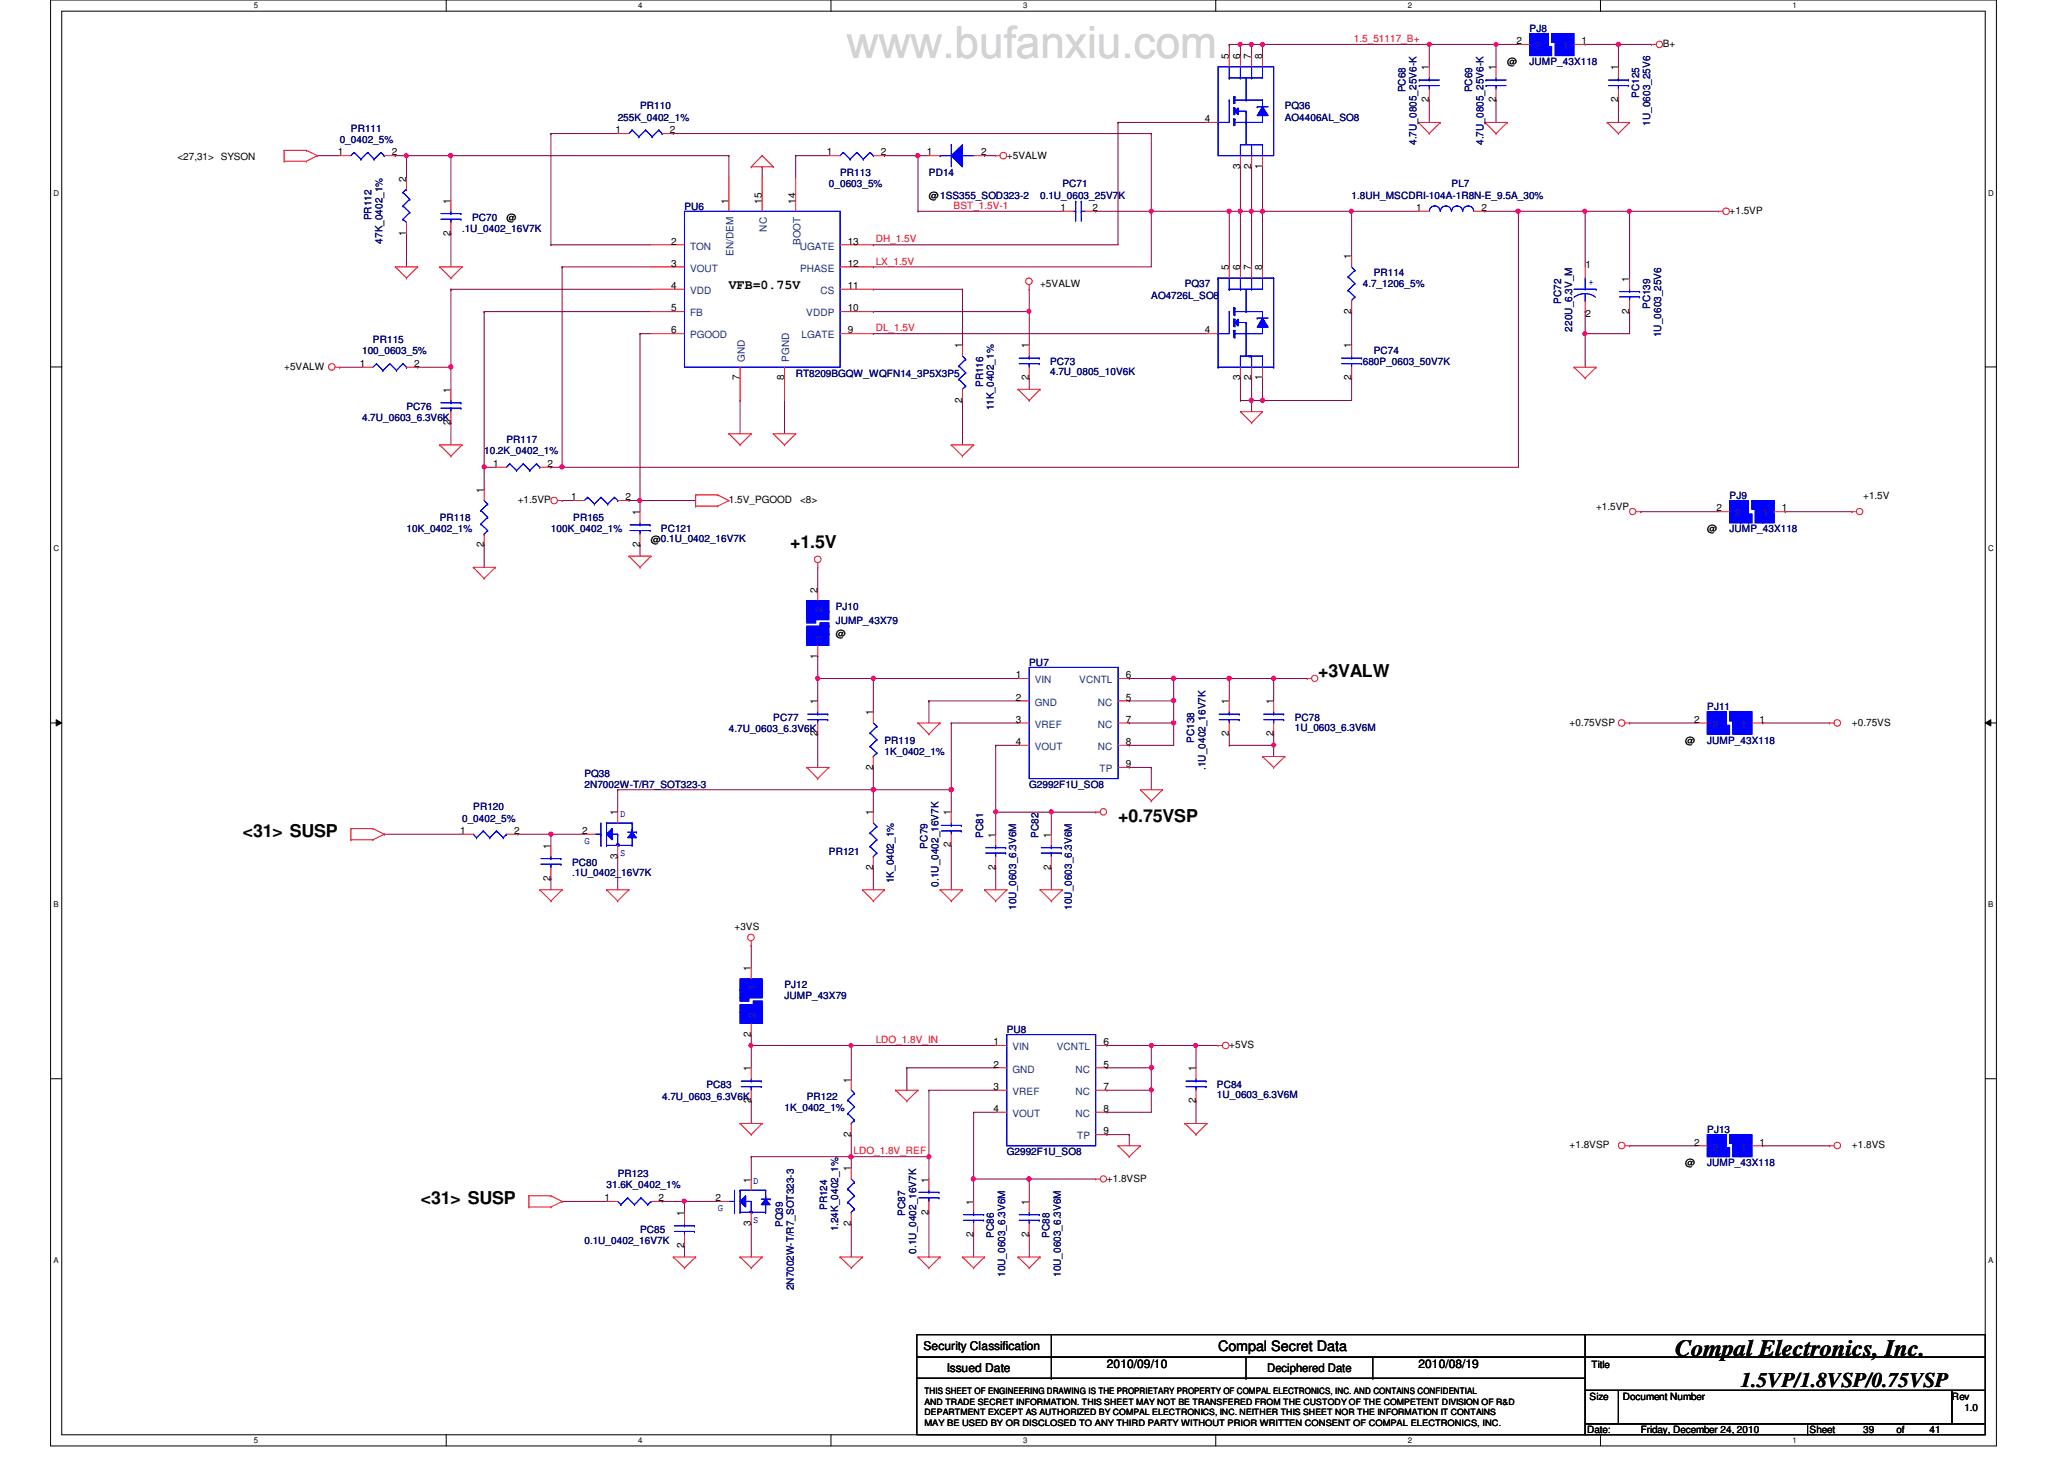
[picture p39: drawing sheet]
<svg xmlns="http://www.w3.org/2000/svg" width="297mm" height="210mm" viewBox="0 0 297 210" stroke-linecap="round" stroke-linejoin="round" font-family="sans-serif">
<defs><g id="words">
<text font-size="3.3" x="241.1" y="195.1">Compal Electronics, Inc.</text>
<text font-size="3" x="250.5" y="199.6">1.5VP/1.8VSP/0.75VSP</text>
<g font-size="2.5">
<text x="113.7" y="78.9">+1.5V</text>
<text x="189.7" y="97.5">+3VALW</text>
<text x="160.9" y="118.2">+0.75VSP</text>
<text x="35" y="120.5">&lt;31&gt; SUSP</text>
<text x="60.6" y="173.3">&lt;31&gt; SUSP</text>
</g>
<text font-size="2.1" x="175.3" y="194.4">Compal Secret Data</text>
<text font-size="1.9" x="104.9" y="41.6">VFB=0.75V</text>
<g font-size="1.7">
<text x="132.9" y="194.3">Security Classification</text>
<text x="136.3" y="197.3">Issued Date</text>
<text x="159.3" y="196.8">2010/09/10</text>
<text x="182.4" y="197.4">Deciphered Date</text>
<text x="204.1" y="196.8">2010/08/19</text>
</g>
<g font-size="1.4" fill="#000080">
<text x="220.1" y="4.6">PJ8</text>
<text x="220.1" y="9.4">JUMP_43X118</text>
<text x="88.9" y="17.4">255K_0402_1%</text>
<text x="92.1" y="15.7">PR110</text>
<text x="184.9" y="15.7">PQ36</text>
<text x="184.9" y="17.4">AO4406AL_SO8</text>
<text x="202.3" y="13.3" transform="rotate(-90 202.3 13.3)">PC68</text>
<text x="211.9" y="13.3" transform="rotate(-90 211.9 13.3)">PC69</text>
<text x="235.9" y="14.1" transform="rotate(-90 235.9 14.1)">PC125</text>
<text x="48.9" y="20.6">0_0402_5%</text>
<text x="50.5" y="19">PR111</text>
<text x="203.9" y="20.8" transform="rotate(-90 203.9 20.8)">4.7U_0805_25V6-K</text>
<text x="213.5" y="20.8" transform="rotate(-90 213.5 20.8)">4.7U_0805_25V6-K</text>
<text x="237.5" y="18.1" transform="rotate(-90 237.5 18.1)">1U_0603_25V6</text>
<text x="119.3" y="27">0_0603_5%</text>
<text x="120.9" y="25.4">PR113</text>
<text x="133.7" y="25.4">PD14</text>
<text x="149.7" y="28.6">0.1U_0603_25V7K</text>
<text x="152.9" y="27">PC71</text>
<text x="194.5" y="28.6">1.8UH_MSCDRI-104A-1R8N-E_9.5A_30%</text>
<text x="208.9" y="27">PL7</text>
<text x="53.5" y="31.7" transform="rotate(-90 53.5 31.7)">PR112</text>
<text x="55" y="35.1" transform="rotate(-90 55 35.1)">47K_0402_1%</text>
<text x="66.5" y="33.4">.1U_0402_16V7K</text>
<text x="67.9" y="31.7">PC70</text>
<text x="98.5" y="30.2">PU6</text>
<text x="170.5" y="41.4">PQ37</text>
<text x="196.1" y="41.4">4.7_1206_5%</text>
<text x="197.7" y="39.8">PR114</text>
<text x="165.7" y="43">AO4726L_SO8</text>
<text x="224.7" y="43.7" transform="rotate(-90 224.7 43.7)">PC72</text>
<text x="226.3" y="47.7" transform="rotate(-90 226.3 47.7)">220U_6.3V_M</text>
<text x="237.5" y="44.5" transform="rotate(-90 237.5 44.5)">PC139</text>
<text x="52.1" y="51">100_0603_5%</text>
<text x="53.7" y="49.4">PR115</text>
<text x="151.1" y="52.6">PC73</text>
<text x="196.1" y="52.6">680P_0603_50V7K</text>
<text x="197.7" y="51">PC74</text>
<text x="239.1" y="48.5" transform="rotate(-90 239.1 48.5)">1U_0603_25V6</text>
<text x="58.5" y="59">PC76</text>
<text x="114.5" y="54.2">RT8209BGQW_WQFN14_3P5X3P5</text>
<text x="141.5" y="55.7" transform="rotate(-90 141.5 55.7)">PR116</text>
<text x="143" y="59.1" transform="rotate(-90 143 59.1)">11K_0402_1%</text>
<text x="151.1" y="54">4.7U_0805_10V6K</text>
<text x="52.1" y="60.6">4.7U_0603_6.3V6K</text>
<text x="69.7" y="65.4">10.2K_0402_1%</text>
<text x="72.9" y="63.8">PR117</text>
<text x="248.9" y="71.8">PJ9</text>
<text x="58.5" y="76.6">10K_0402_1%</text>
<text x="63.3" y="75">PR118</text>
<text x="79.3" y="76.6">100K_0402_1%</text>
<text x="82.5" y="75">PR165</text>
<text x="95.1" y="76.6">PC121</text>
<text x="248.9" y="76.6">JUMP_43X118</text>
<text x="120.3" y="87.8">PJ10</text>
<text x="120.3" y="89.7">JUMP_43X79</text>
<text x="148.1" y="95.8">PU7</text>
<text x="104.9" y="105.4">4.7U_0603_6.3V6K</text>
<text x="111.3" y="103.8">PC77</text>
<text x="127.3" y="107">PR119</text>
<text x="171.9" y="106.9" transform="rotate(-90 171.9 106.9)">PC138</text>
<text x="186.3" y="103.8">PC78</text>
<text x="186.3" y="105.2">1U_0603_6.3V6M</text>
<text x="245.7" y="102.2">PJ11</text>
<text x="245.7" y="107">JUMP_43X118</text>
<text x="84.1" y="111.8">PQ38</text>
<text x="84.1" y="113.4">2N7002W-T/R7_SOT323-3</text>
<text x="127.3" y="108.6">1K_0402_1%</text>
<text x="148.1" y="113.4">G2992F1U_SO8</text>
<text x="173.5" y="110.7" transform="rotate(-90 173.5 110.7)">.1U_0402_16V7K</text>
<text x="66.5" y="118.2">0_0402_5%</text>
<text x="68.1" y="116.6">PR120</text>
<text x="82.3" y="124.6">PC80</text>
<text x="119.3" y="123">PR121</text>
<text x="133.5" y="122.1" transform="rotate(-90 133.5 122.1)">PC79</text>
<text x="141.5" y="120.5" transform="rotate(-90 141.5 120.5)">PC81</text>
<text x="149.5" y="120.5" transform="rotate(-90 149.5 120.5)">PC82</text>
<text x="82.3" y="126">.1U_0402_16V7K</text>
<text x="128.6" y="127.1" transform="rotate(-90 128.6 127.1)">1K_0402_1%</text>
<text x="135" y="127.6" transform="rotate(-90 135 127.6)">0.1U_0402_16V7K</text>
<text x="146.3" y="130.9" transform="rotate(-90 146.3 130.9)">10U_0603_6.3V6M</text>
<text x="154.3" y="130.9" transform="rotate(-90 154.3 130.9)">10U_0603_6.3V6M</text>
<text x="112.9" y="142.2">PJ12</text>
<text x="112.9" y="143.8">JUMP_43X79</text>
<text x="144.9" y="148.6">PU8</text>
<text x="95.3" y="158.2">4.7U_0603_6.3V6K</text>
<text x="101.7" y="156.6">PC83</text>
<text x="112.9" y="159.8">1K_0402_1%</text>
<text x="116.1" y="158.2">PR122</text>
<text x="175.1" y="156.6">PC84</text>
<text x="175.1" y="158">1U_0603_6.3V6M</text>
<text x="144.9" y="166.2">G2992F1U_SO8</text>
<text x="245.7" y="163">PJ13</text>
<text x="245.7" y="167.8">JUMP_43X118</text>
<text x="87.3" y="171">31.6K_0402_1%</text>
<text x="88.9" y="169.4">PR123</text>
<text x="84.1" y="179">0.1U_0402_16V7K</text>
<text x="92.1" y="177.4">PC85</text>
<text x="112.6" y="176.5" transform="rotate(-90 112.6 176.5)">PQ39</text>
<text x="119" y="174.1" transform="rotate(-90 119 174.1)">PR124</text>
<text x="120.6" y="177.2" transform="rotate(-90 120.6 177.2)">1.24K_0402_1%</text>
<text x="130.3" y="174.9" transform="rotate(-90 130.3 174.9)">PC87</text>
<text x="143" y="178.1" transform="rotate(-90 143 178.1)">PC86</text>
<text x="151" y="178.1" transform="rotate(-90 151 178.1)">PC88</text>
<text x="114.3" y="185.6" transform="rotate(-90 114.3 185.6)">2N7002W-T/R7_SOT323-3</text>
<text x="131.9" y="180.3" transform="rotate(-90 131.9 180.3)">0.1U_0402_16V7K</text>
<text x="144.6" y="183.7" transform="rotate(-90 144.6 183.7)">10U_0603_6.3V6M</text>
<text x="152.7" y="183.7" transform="rotate(-90 152.7 183.7)">10U_0603_6.3V6M</text>
</g>
<g font-size="1.4">
<text x="176.9" y="8.5" transform="rotate(-90 176.9 8.5)">5</text>
<text x="178.5" y="8.5" transform="rotate(-90 178.5 8.5)">6</text>
<text x="180.1" y="8.5" transform="rotate(-90 180.1 8.5)">7</text>
<text x="181.6" y="8.5" transform="rotate(-90 181.6 8.5)">8</text>
<text x="205.7" y="10.1" transform="rotate(-90 205.7 10.1)">1</text>
<text x="215.3" y="10.1" transform="rotate(-90 215.3 10.1)">1</text>
<text x="216.9" y="9.4">@</text>
<text x="218.2" y="6.3">2</text>
<text x="227.6" y="6.3">1</text>
<text x="232.9" y="10.1" transform="rotate(-90 232.9 10.1)">1</text>
<text x="239.3" y="6.8">B+</text>
<text x="173.4" y="17.6">4</text>
<text x="205.7" y="14.7" transform="rotate(-90 205.7 14.7)">2</text>
<text x="215.3" y="14.7" transform="rotate(-90 215.3 14.7)">2</text>
<text x="232.9" y="14.7" transform="rotate(-90 232.9 14.7)">2</text>
<text x="25.5" y="23">&lt;27,31&gt; SYSON</text>
<text x="48.6" y="22.4">1</text>
<text x="56.4" y="22.4">2</text>
<text x="88.6" y="19.2">1</text>
<text x="96.4" y="19.2">2</text>
<text x="119" y="22.4">1</text>
<text x="126.8" y="22.4">2</text>
<text x="133.4" y="22.4">1</text>
<text x="141.2" y="22.4">2</text>
<text x="144.9" y="22.8">+5VALW</text>
<text x="58.5" y="26.1" transform="rotate(-90 58.5 26.1)">2</text>
<text x="64.9" y="29.3" transform="rotate(-90 64.9 29.3)">1</text>
<text x="104.9" y="29.3" transform="rotate(-90 104.9 29.3)">1</text>
<text x="109.6" y="29.3" transform="rotate(-90 109.6 29.3)">15</text>
<text x="114.5" y="29.3" transform="rotate(-90 114.5 29.3)">14</text>
<text x="133.7" y="28.6">@1SS355_SOD323-2</text>
<text x="178.5" y="24.3" transform="rotate(-90 178.5 24.3)">3</text>
<text x="180.1" y="24.3" transform="rotate(-90 180.1 24.3)">2</text>
<text x="181.6" y="24.3" transform="rotate(-90 181.6 24.3)">1</text>
<text x="58.5" y="33.9" transform="rotate(-90 58.5 33.9)">1</text>
<text x="64.9" y="33.9" transform="rotate(-90 64.9 33.9)">2</text>
<text x="72.9" y="31.7">@</text>
<text x="96.6" y="35.2">2</text>
<text x="122" y="35.2">13</text>
<text x="152.6" y="30.4">1</text>
<text x="157.2" y="30.4">2</text>
<text x="203.8" y="30.4">1</text>
<text x="213.2" y="30.4">2</text>
<text x="248.9" y="30.8">+1.5VP</text>
<text x="96.6" y="38.4">3</text>
<text x="96.6" y="41.6">4</text>
<text x="122" y="38.4">12</text>
<text x="122" y="41.6">11</text>
<text x="149.7" y="41.4">+5VALW</text>
<text x="176.9" y="38.9" transform="rotate(-90 176.9 38.9)">5</text>
<text x="178.5" y="38.9" transform="rotate(-90 178.5 38.9)">6</text>
<text x="180.1" y="38.9" transform="rotate(-90 180.1 38.9)">7</text>
<text x="181.6" y="38.9" transform="rotate(-90 181.6 38.9)">8</text>
<text x="194.5" y="37.3" transform="rotate(-90 194.5 37.3)">1</text>
<text x="228.2" y="38.6">1</text>
<text x="234.5" y="40.5" transform="rotate(-90 234.5 40.5)">1</text>
<text x="96.6" y="44.8">5</text>
<text x="96.6" y="48">6</text>
<text x="122" y="48">9</text>
<text x="122" y="44.8">10</text>
<text x="173.4" y="48">4</text>
<text x="194.5" y="45.1" transform="rotate(-90 194.5 45.1)">2</text>
<text x="228.2" y="45.7">2</text>
<text x="234.5" y="45.1" transform="rotate(-90 234.5 45.1)">2</text>
<text x="40.9" y="53.2">+5VALW</text>
<text x="51.8" y="52.8">1</text>
<text x="59.6" y="52.8">2</text>
<text x="138.5" y="50.1" transform="rotate(-90 138.5 50.1)">1</text>
<text x="148.1" y="50.1" transform="rotate(-90 148.1 50.1)">1</text>
<text x="194.5" y="50.1" transform="rotate(-90 194.5 50.1)">1</text>
<text x="64.9" y="56.5" transform="rotate(-90 64.9 56.5)">1</text>
<text x="106.5" y="54.7" transform="rotate(-90 106.5 54.7)">7</text>
<text x="112.9" y="54.7" transform="rotate(-90 112.9 54.7)">8</text>
<text x="138.5" y="57.9" transform="rotate(-90 138.5 57.9)">2</text>
<text x="148.1" y="54.7" transform="rotate(-90 148.1 54.7)">2</text>
<text x="178.5" y="54.7" transform="rotate(-90 178.5 54.7)">3</text>
<text x="180.1" y="54.7" transform="rotate(-90 180.1 54.7)">2</text>
<text x="181.6" y="54.7" transform="rotate(-90 181.6 54.7)">1</text>
<text x="194.5" y="54.7" transform="rotate(-90 194.5 54.7)">2</text>
<text x="64.9" y="61.1" transform="rotate(-90 64.9 61.1)">2</text>
<text x="69.6" y="70.9" transform="rotate(-90 69.6 70.9)">1</text>
<text x="71" y="67.2">1</text>
<text x="78.8" y="67.2">2</text>
<text x="82.2" y="72">1</text>
<text x="90" y="72">2</text>
<text x="268.1" y="71.8">+1.5V</text>
<text x="74.5" y="72.4">+1.5VP</text>
<text x="92.1" y="74.1" transform="rotate(-90 92.1 74.1)">1</text>
<text x="104.9" y="72.4">1.5V_PGOOD</text>
<text x="115.1" y="72.4">&lt;8&gt;</text>
<text x="229.7" y="73.4">+1.5VP</text>
<text x="245.7" y="76.6">@</text>
<text x="247" y="73.6">2</text>
<text x="256.4" y="73.6">1</text>
<text x="69.6" y="78.7" transform="rotate(-90 69.6 78.7)">2</text>
<text x="92.1" y="78.7" transform="rotate(-90 92.1 78.7)">2</text>
<text x="93.7" y="78.2">@0.1U_0402_16V7K</text>
<text x="117.6" y="85.3" transform="rotate(-90 117.6 85.3)">2</text>
<text x="117.6" y="94.7" transform="rotate(-90 117.6 94.7)">1</text>
<text x="120.3" y="91.6">@</text>
<text x="117.6" y="101.3" transform="rotate(-90 117.6 101.3)">1</text>
<text x="146.2" y="100.8">2</text>
<text x="146.2" y="97.6">1</text>
<text x="162" y="100.8">5</text>
<text x="162" y="97.6">6</text>
<text x="176.9" y="101.3" transform="rotate(-90 176.9 101.3)">1</text>
<text x="183.3" y="101.3" transform="rotate(-90 183.3 101.3)">1</text>
<text x="117.6" y="105.9" transform="rotate(-90 117.6 105.9)">2</text>
<text x="125.6" y="102.9" transform="rotate(-90 125.6 102.9)">1</text>
<text x="146.2" y="107.2">4</text>
<text x="146.2" y="104">3</text>
<text x="162" y="104">7</text>
<text x="162" y="107.2">8</text>
<text x="176.9" y="105.9" transform="rotate(-90 176.9 105.9)">2</text>
<text x="183.3" y="105.9" transform="rotate(-90 183.3 105.9)">2</text>
<text x="225.9" y="104.4">+0.75VSP</text>
<text x="242.5" y="107">@</text>
<text x="243.8" y="104">2</text>
<text x="253.2" y="104">1</text>
<text x="266.5" y="104.4">+0.75VS</text>
<text x="125.6" y="110.7" transform="rotate(-90 125.6 110.7)">2</text>
<text x="162" y="110.4">9</text>
<text x="66.2" y="120">1</text>
<text x="74" y="120">2</text>
<text x="83.8" y="120">2</text>
<text x="88.9" y="117.3" transform="rotate(-90 88.9 117.3)">1</text>
<text x="125.6" y="117.3" transform="rotate(-90 125.6 117.3)">1</text>
<text x="136.9" y="117.3" transform="rotate(-90 136.9 117.3)">1</text>
<text x="79.2" y="122.1" transform="rotate(-90 79.2 122.1)">1</text>
<text x="88.9" y="123.5" transform="rotate(-90 88.9 123.5)">3</text>
<text x="125.6" y="125.1" transform="rotate(-90 125.6 125.1)">2</text>
<text x="136.9" y="121.9" transform="rotate(-90 136.9 121.9)">2</text>
<text x="143.3" y="125.1" transform="rotate(-90 143.3 125.1)">2</text>
<text x="143.3" y="120.5" transform="rotate(-90 143.3 120.5)">1</text>
<text x="151.3" y="125.1" transform="rotate(-90 151.3 125.1)">2</text>
<text x="151.3" y="120.5" transform="rotate(-90 151.3 120.5)">1</text>
<text x="79.2" y="126.7" transform="rotate(-90 79.2 126.7)">2</text>
<text x="105.7" y="133.9">+3VS</text>
<text x="108.1" y="139.7" transform="rotate(-90 108.1 139.7)">1</text>
<text x="108.1" y="149.1" transform="rotate(-90 108.1 149.1)">2</text>
<text x="108.1" y="154.1" transform="rotate(-90 108.1 154.1)">1</text>
<text x="122.5" y="155.7" transform="rotate(-90 122.5 155.7)">1</text>
<text x="143" y="153.6">2</text>
<text x="143" y="150.4">1</text>
<text x="158.8" y="153.6">5</text>
<text x="158.8" y="150.4">6</text>
<text x="172.1" y="154.1" transform="rotate(-90 172.1 154.1)">1</text>
<text x="176.9" y="150.8">+5VS</text>
<text x="108.1" y="158.7" transform="rotate(-90 108.1 158.7)">2</text>
<text x="143" y="160">4</text>
<text x="143" y="156.8">3</text>
<text x="158.8" y="156.8">7</text>
<text x="158.8" y="160">8</text>
<text x="172.1" y="158.7" transform="rotate(-90 172.1 158.7)">2</text>
<text x="122.5" y="163.5" transform="rotate(-90 122.5 163.5)">2</text>
<text x="158.8" y="163.2">9</text>
<text x="225.9" y="165.2">+1.8VSP</text>
<text x="242.5" y="167.8">@</text>
<text x="243.8" y="164.8">2</text>
<text x="253.2" y="164.8">1</text>
<text x="266.5" y="165.2">+1.8VS</text>
<text x="87" y="172.8">1</text>
<text x="94.8" y="172.8">2</text>
<text x="103" y="172.8">2</text>
<text x="108.1" y="170.1" transform="rotate(-90 108.1 170.1)">1</text>
<text x="122.5" y="168.5" transform="rotate(-90 122.5 168.5)">1</text>
<text x="133.6" y="170.1" transform="rotate(-90 133.6 170.1)">1</text>
<text x="140.1" y="173.3" transform="rotate(-90 140.1 173.3)">1</text>
<text x="148.1" y="173.3" transform="rotate(-90 148.1 173.3)">1</text>
<text x="159.3" y="170">+1.8VSP</text>
<text x="98.5" y="179.5" transform="rotate(-90 98.5 179.5)">2</text>
<text x="98.5" y="174.9" transform="rotate(-90 98.5 174.9)">1</text>
<text x="108.1" y="176.3" transform="rotate(-90 108.1 176.3)">3</text>
<text x="122.5" y="176.3" transform="rotate(-90 122.5 176.3)">2</text>
<text x="133.6" y="174.8" transform="rotate(-90 133.6 174.8)">2</text>
<text x="140.1" y="177.9" transform="rotate(-90 140.1 177.9)">2</text>
<text x="148.1" y="177.9" transform="rotate(-90 148.1 177.9)">2</text>
<text x="229.1" y="196.8">Title</text>
<text x="228.8" y="201.4">Size</text>
<text x="233.5" y="201.4">Document Number</text>
<text x="280.9" y="201.4">Rev</text>
<text x="282.7" y="203">1.0</text>
<text x="228.4" y="206.2">Date:</text>
<text x="236.1" y="206.2">Friday, December 24, 2010</text>
<text x="260.4" y="206.2">Sheet</text>
<text x="268.1" y="206.2">39</text>
<text x="272.9" y="206.2">of</text>
<text x="277.7" y="206.2">41</text>
</g>
<g font-size="1.4" fill="#f00">
<text x="194.9" y="6.1">1.5_51117_B+</text>
<text x="126" y="34.9">DH_1.5V</text>
<text x="137.2" y="30.1">BST_1.5V-1</text>
<text x="126" y="38.1">LX_1.5V</text>
<text x="126" y="47.7">DL_1.5V</text>
<text x="126" y="150.1">LDO_1.8V_IN</text>
<text x="122.8" y="166.1">LDO_1.8V_REF</text>
</g>
<g font-size="1.4" fill="#004080">
<text x="220.9" y="7.1">2</text>
<text x="224.9" y="7.1">1</text>
<text x="99.3" y="35.9">TON</text>
<text x="110.4" y="33.3" transform="rotate(-90 110.4 33.3)">NC</text>
<text x="115.1" y="35.9">UGATE</text>
<text x="115.2" y="35.3" transform="rotate(-90 115.2 35.3)">BOOT</text>
<text x="99.3" y="39.1">VOUT</text>
<text x="105.6" y="36.8" transform="rotate(-90 105.6 36.8)">EN/DEM</text>
<text x="115.1" y="39.1">PHASE</text>
<text x="99.3" y="42.3">VDD</text>
<text x="99.3" y="45.5">FB</text>
<text x="116" y="45.5">VDDP</text>
<text x="118.1" y="42.3">CS</text>
<text x="99.3" y="48.7">PGOOD</text>
<text x="107.2" y="52" transform="rotate(-90 107.2 52)">GND</text>
<text x="113.6" y="52" transform="rotate(-90 113.6 52)">PGND</text>
<text x="115.4" y="48.7">LGATE</text>
<text x="249.7" y="74.3">2</text>
<text x="253.7" y="74.3">1</text>
<text x="118.4" y="88" transform="rotate(-90 118.4 88)">2</text>
<text x="118.4" y="92" transform="rotate(-90 118.4 92)">1</text>
<text x="148.9" y="101.5">GND</text>
<text x="148.9" y="98.3">VIN</text>
<text x="155.3" y="98.3">VCNTL</text>
<text x="158" y="101.5">NC</text>
<text x="148.9" y="107.9">VOUT</text>
<text x="148.9" y="104.7">VREF</text>
<text x="158" y="104.7">NC</text>
<text x="158" y="107.9">NC</text>
<text x="246.5" y="104.7">2</text>
<text x="250.5" y="104.7">1</text>
<text x="158.2" y="111.1">TP</text>
<text x="108.8" y="142.5" transform="rotate(-90 108.8 142.5)">1</text>
<text x="108.8" y="146.4" transform="rotate(-90 108.8 146.4)">2</text>
<text x="145.7" y="154.3">GND</text>
<text x="145.7" y="151.1">VIN</text>
<text x="152.1" y="151.1">VCNTL</text>
<text x="154.8" y="154.3">NC</text>
<text x="145.7" y="160.7">VOUT</text>
<text x="145.7" y="157.5">VREF</text>
<text x="154.8" y="157.5">NC</text>
<text x="154.8" y="160.7">NC</text>
<text x="155" y="163.9">TP</text>
<text x="246.5" y="165.5">2</text>
<text x="250.5" y="165.5">1</text>
</g>
<g font-size="1.4" fill="#00f">
<text x="228.6" y="41">+</text>
<text x="89.2" y="117.5">D</text>
<text x="84.1" y="121.4">G</text>
<text x="89.2" y="123.1">S</text>
<text x="108.4" y="170.3">D</text>
<text x="103.3" y="174.2">G</text>
<text x="108.4" y="175.9">S</text>
</g>
<g font-size="1.3">
<text x="133.1" y="200.6">THIS SHEET OF ENGINEERING DRAWING IS THE PROPRIETARY PROPERTY OF COMPAL ELECTRONICS, INC. AND CONTAINS CONFIDENTIAL</text>
<text x="133.1" y="202.1">AND TRADE SECRET INFORMATION. THIS SHEET MAY NOT BE TRANSFERED FROM THE CUSTODY OF THE COMPETENT DIVISION OF R&amp;D</text>
<text x="133.1" y="203.6">DEPARTMENT EXCEPT AS AUTHORIZED BY COMPAL ELECTRONICS, INC. NEITHER THIS SHEET NOR THE INFORMATION IT CONTAINS</text>
<text x="133.1" y="205.1">MAY BE USED BY OR DISCLOSED TO ANY THIRD PARTY WITHOUT PRIOR WRITTEN CONSENT OF COMPAL ELECTRONICS, INC.</text>
</g>
<g font-size="1.1">
<text x="36.5" y="1.1">5</text>
<text x="91.9" y="1.1">4</text>
<text x="147.2" y="1.1">3</text>
<text x="202.6" y="1.1">2</text>
<text x="258" y="1.1">1</text>
<text x="7.7" y="28.2">D</text>
<text x="286.1" y="28.2">D</text>
<text x="7.7" y="79.3">C</text>
<text x="286.1" y="79.3">C</text>
<text x="7.7" y="130.6">B</text>
<text x="286.1" y="130.6">B</text>
<text x="7.7" y="181.7">A</text>
<text x="286.1" y="181.7">A</text>
<text x="36.5" y="207.6">5</text>
<text x="91.9" y="207.6">4</text>
<text x="147.2" y="207.6">3</text>
<text x="202.6" y="207.6">2</text>
<text x="258" y="207.6">1</text>
</g>
</g></defs>
<path d="M7.3 0h280v208h-280zM8.9 1.6h276.8v204.8h-276.8z" fill="none" stroke="#000" stroke-width=".14"/>
<g fill="#fff">
<path d="M36.5 .2h.6v1.2h-.6z"/>
<path d="M36.5 206.6h.6v1.2h-.6z"/>
</g>
<path d="M64.2 0v1.6M64.2 206.4v1.6" fill="none" stroke="#000" stroke-width=".14"/>
<g fill="#fff">
<path d="M91.9 .2h.6v1.2h-.6z"/>
<path d="M91.9 206.6h.6v1.2h-.6z"/>
</g>
<path d="M119.6 0v1.6M119.6 206.4v1.6" fill="none" stroke="#000" stroke-width=".14"/>
<g fill="#fff">
<path d="M147.2 .2h.6v1.2h-.6z"/>
<path d="M147.2 206.6h.6v1.2h-.6z"/>
</g>
<path d="M175 0v1.6M175 206.4v1.6" fill="none" stroke="#000" stroke-width=".14"/>
<g fill="#fff">
<path d="M202.6 .2h.6v1.2h-.6z"/>
<path d="M202.6 206.6h.6v1.2h-.6z"/>
</g>
<path d="M230.3 0v1.6M230.3 206.4v1.6" fill="none" stroke="#000" stroke-width=".14"/>
<g fill="#fff">
<path d="M258 .2h.6v1.2h-.6z"/>
<path d="M258 206.6h.6v1.2h-.6z"/>
<path d="M7.7 27.2h.8v1.2h-.8z"/>
<path d="M286.1 27.2h.8v1.2h-.8z"/>
<path d="M7.7 78.4h.8v1.1h-.8z"/>
<path d="M286.1 78.4h.8v1.1h-.8z"/>
</g>
<path d="M7.3 52.8h1.6M285.7 52.8h1.6" fill="none" stroke="#000" stroke-width=".14"/>
<g fill="#fff">
<path d="M7.7 129.6h.7v1.2h-.7z"/>
<path d="M286.1 129.6h.7v1.2h-.7z"/>
</g>
<path d="M7.3 104h1.6M8.1 103.5l.8 .5-.8 .4zM285.7 104l.8-.5v.9zM285.7 104h1.6" fill="none" stroke="#000" stroke-width=".14"/>
<path d="M8.1 103.5l.8 .5-.8 .4zM285.7 104l.8-.5v.9z" fill="#000"/>
<g fill="#fff">
<path d="M7.7 180.8h.7v1.1h-.7z"/>
<path d="M286.1 180.8h.7v1.1h-.7z"/>
</g>
<path d="M7.3 155.2h1.6M285.7 155.2h1.6" fill="none" stroke="#000" stroke-width=".14"/>
<path d="M178.5 54.4h.1M178.5 57.6h.1M178.5 54.4v3.2M178.5 57.6h1.6M180.1 57.6h.1M180.1 57.6v1.6" fill="none" stroke="#800040" stroke-width=".14"/>
<circle cx="180.1" cy="57.6" r=".31" fill="#f0f"/>
<circle cx="180.1" cy="57.6" r=".31" fill="none" stroke="#f0f" stroke-width=".14"/>
<path d="M160.9 17.6h.1M160.9 17.6h12.8M180.1 6.4h.1M180.1 6.4h1.6M181.7 6.4h.1M181.7 6.4v1.6M180.1 57.6h.1M180.1 54.4h.1M180.1 54.4v3.2M181.7 54.4h.1M181.7 54.4v3.2h-1.6" fill="none" stroke="#800040" stroke-width=".14"/>
<circle cx="180.1" cy="6.4" r=".3" fill="#f0f"/>
<circle cx="180.1" cy="6.4" r=".3" fill="none" stroke="#f0f" stroke-width=".14"/>
<path d="M178.5 6.4h.1M178.5 6.4v1.6" fill="none" stroke="#800040" stroke-width=".14"/>
<circle cx="178.5" cy="6.4" r=".3" fill="#f0f"/>
<circle cx="178.5" cy="6.4" r=".3" fill="none" stroke="#f0f" stroke-width=".14"/>
<path d="M205.7 6.4h.1M205.7 6.4h9.6" fill="none" stroke="#800040" stroke-width=".14"/>
<circle cx="215.3" cy="6.4" r=".3" fill="#f0f"/>
<circle cx="215.3" cy="6.4" r=".3" fill="none" stroke="#f0f" stroke-width=".14"/>
<circle cx="205.7" cy="6.4" r=".3" fill="#f0f"/>
<circle cx="205.7" cy="6.4" r=".3" fill="none" stroke="#f0f" stroke-width=".14"/>
<g fill="none" stroke="#800040" stroke-width=".14">
<path d="M160.9 17.6h.1M160.9 17.6v17.6M132.1 22.4h.1M132.1 22.4h1.6M178.5 30.4h.1M180.1 24h.1M180.1 24v6.4h-1.6M112.9 57.6h.1M112.9 57.6v4.8M125.7 41.6h.1M125.7 41.6h12.8M138.5 41.6h.1"/>
<path d="M138.5 41.6v8M148.1 54.4h.1M148.1 54.4v1.6"/>
</g>
<circle cx="178.5" cy="30.4" r=".3" fill="#f0f"/>
<circle cx="178.5" cy="30.4" r=".3" fill="none" stroke="#f0f" stroke-width=".14"/>
<path d="M69.7 44.8h.1M69.7 44.8h24M69.7 44.8v22.4" fill="none" stroke="#800040" stroke-width=".14"/>
<circle cx="69.7" cy="67.2" r=".3" fill="#f0f"/>
<circle cx="69.7" cy="67.2" r=".3" fill="none" stroke="#f0f" stroke-width=".14"/>
<path d="M96.9 19.2h.1M96.9 19.2h68.8M165.7 19.2h.1M165.7 19.2v11.2M80.9 38.4h.1M80.9 38.4h12.8M228.1 30.4h.1M228.1 30.4v8M106.5 57.6h.1M106.5 57.6v4.8M228.1 48h.1M228.1 48v4.8" fill="none" stroke="#800040" stroke-width=".14"/>
<circle cx="165.7" cy="30.4" r=".3" fill="#f0f"/>
<circle cx="165.7" cy="30.4" r=".3" fill="none" stroke="#f0f" stroke-width=".14"/>
<path d="M79.3 19.2h.1M79.3 19.2h9.6M79.3 19.2v16M125.7 38.4h.1M165.7 30.4h.1M165.7 30.4v8h-40M80.9 67.2h.1M80.9 67.2h137.6" fill="none" stroke="#800040" stroke-width=".14"/>
<circle cx="80.9" cy="67.2" r=".31" fill="#f0f"/>
<circle cx="80.9" cy="67.2" r=".31" fill="none" stroke="#f0f" stroke-width=".14"/>
<path d="M48.9 52.8h.1M48.9 52.8h3.2M64.9 41.6h.1M64.9 52.8h.1M64.9 41.6v14.4M64.9 41.6h28.8" fill="none" stroke="#800040" stroke-width=".14"/>
<circle cx="64.9" cy="52.8" r=".31" fill="#f0f"/>
<circle cx="64.9" cy="52.8" r=".31" fill="none" stroke="#f0f" stroke-width=".14"/>
<g fill="none" stroke="#800040" stroke-width=".14">
<path d="M215.3 14.4h.1M215.3 6.4h.1M215.3 6.4v3.2M215.3 14.4v3.2M45.7 22.4h.1M45.7 22.4h3.2M64.9 22.4h.1M64.9 22.4v6.4M64.9 22.4h40M79.3 35.2h.1M79.3 35.2h14.4M114.5 22.4h.1"/>
<path d="M114.5 22.4h4.8M125.7 35.2h.1M125.7 35.2h35.2M60.1 52.8h.1M60.1 52.8h4.8M148.1 44.8h.1M148.1 44.8v4.8M64.9 60.8h.1M64.9 60.8v3.2M69.7 67.2h.1M69.7 67.2v3.2M69.7 67.2h1.6"/>
</g>
<circle cx="64.9" cy="22.4" r=".31" fill="#f0f"/>
<circle cx="64.9" cy="22.4" r=".31" fill="none" stroke="#f0f" stroke-width=".14"/>
<path d="M58.5 22.4h.1M58.5 22.4h6.4M80.9 38.4h.1M80.9 38.4v28.8M109.7 24h.1M109.7 24v1.6M218.5 30.4h.1M218.5 30.4v36.8" fill="none" stroke="#800040" stroke-width=".14"/>
<circle cx="218.5" cy="30.4" r=".3" fill="#f0f"/>
<circle cx="218.5" cy="30.4" r=".3" fill="none" stroke="#f0f" stroke-width=".14"/>
<path d="M234.5 30.4h.1M234.5 30.4h12.8" fill="none" stroke="#800040" stroke-width=".14"/>
<circle cx="234.5" cy="30.4" r=".3" fill="#f0f"/>
<circle cx="234.5" cy="30.4" r=".3" fill="none" stroke="#f0f" stroke-width=".14"/>
<path d="M194.5 30.4h.1M194.5 30.4h9.6M213.7 30.4h.1M213.7 30.4h4.8M148.1 41.6h.1M148.1 41.6v3.2" fill="none" stroke="#800040" stroke-width=".14"/>
<circle cx="194.5" cy="30.4" r=".3" fill="#f0f"/>
<circle cx="194.5" cy="30.4" r=".3" fill="none" stroke="#f0f" stroke-width=".14"/>
<path d="M125.7 48h.1M125.7 48h48M140.1 169.6h.1M140.1 169.6h8M148.1 169.6h.1M148.1 169.6v3.2" fill="none" stroke="#800040" stroke-width=".14"/>
<circle cx="140.1" cy="169.6" r=".31" fill="#f0f"/>
<circle cx="140.1" cy="169.6" r=".31" fill="none" stroke="#f0f" stroke-width=".14"/>
<path d="M125.7 44.8h.1M125.7 44.8h22.4" fill="none" stroke="#800040" stroke-width=".14"/>
<circle cx="148.1" cy="44.8" r=".3" fill="#f0f"/>
<circle cx="148.1" cy="44.8" r=".3" fill="none" stroke="#f0f" stroke-width=".14"/>
<path d="M64.9 33.6h.1M64.9 33.6v4.8M104.9 22.4h.1M104.9 22.4v3.2M114.5 22.4h.1M114.5 22.4v3.2M180.1 30.4h.1M180.1 30.4h1.6" fill="none" stroke="#800040" stroke-width=".14"/>
<circle cx="180.1" cy="30.4" r=".3" fill="#f0f"/>
<circle cx="180.1" cy="30.4" r=".3" fill="none" stroke="#f0f" stroke-width=".14"/>
<path d="M176.9 30.4h.1M176.9 30.4h1.6M181.7 24h.1M181.7 24v6.4M138.5 57.6h.1M138.5 57.6v6.4M79.3 67.2h.1M79.3 67.2h1.6" fill="none" stroke="#800040" stroke-width=".14"/>
<circle cx="176.9" cy="30.4" r=".31" fill="#f0f"/>
<circle cx="176.9" cy="30.4" r=".31" fill="none" stroke="#f0f" stroke-width=".14"/>
<path d="M181.7 57.6h.1M181.7 57.6h12.8" fill="none" stroke="#800040" stroke-width=".14"/>
<circle cx="181.7" cy="57.6" r=".31" fill="#f0f"/>
<circle cx="181.7" cy="57.6" r=".31" fill="none" stroke="#f0f" stroke-width=".14"/>
<path d="M181.7 30.4h.1M181.7 30.4h12.8M194.5 54.4h.1M194.5 44.8h.1M194.5 44.8v4.8M194.5 54.4v3.2" fill="none" stroke="#800040" stroke-width=".14"/>
<circle cx="181.7" cy="30.4" r=".3" fill="#f0f"/>
<circle cx="181.7" cy="30.4" r=".3" fill="none" stroke="#f0f" stroke-width=".14"/>
<g fill="none" stroke="#800040" stroke-width=".14">
<path d="M176.9 6.4h.1M176.9 6.4v1.6M178.5 6.4h.1M178.5 6.4h1.6M181.7 6.4h.1M181.7 6.4h24M205.7 14.4h.1M205.7 6.4h.1M205.7 6.4v3.2M205.7 14.4v3.2M178.5 30.4h.1M178.5 24h.1"/>
<path d="M178.5 24v14.4M194.5 30.4h.1M194.5 30.4v6.4"/>
</g>
<circle cx="181.7" cy="6.4" r=".3" fill="#f0f"/>
<circle cx="181.7" cy="6.4" r=".3" fill="none" stroke="#f0f" stroke-width=".14"/>
<path d="M56.9 22.4h.1M56.9 22.4h1.6M58.5 22.4h.1M58.5 22.4v3.2" fill="none" stroke="#800040" stroke-width=".14"/>
<circle cx="58.5" cy="22.4" r=".3" fill="#f0f"/>
<circle cx="58.5" cy="22.4" r=".3" fill="none" stroke="#f0f" stroke-width=".14"/>
<g fill="none" stroke="#800040" stroke-width=".14">
<path d="M180.1 6.4h.1M180.1 6.4v1.6M215.3 6.4h.1M215.3 6.4h3.2M232.9 6.4h.1M232.9 6.4h4.8M58.5 33.6h.1M58.5 33.6v4.8M157.7 30.4h.1M157.7 30.4h19.2M165.7 30.4h.1M176.9 30.4h.1"/>
<path d="M176.9 30.4v8M180.1 30.4h.1M180.1 30.4v8M181.7 30.4h.1M181.7 30.4v8M218.5 30.4h.1M218.5 30.4h9.6M69.7 78.4h.1M69.7 78.4v3.2M236.1 73.6h.1M236.1 73.6h11.2M256.9 73.6h.1"/>
<path d="M256.9 73.6h9.6M234.5 164.8h.1M234.5 164.8h9.6M253.7 164.8h.1M253.7 164.8h9.6"/>
</g>
<circle cx="218.5" cy="30.4" r=".3" fill="#f0f"/>
<circle cx="218.5" cy="30.4" r=".3" fill="none" stroke="#f0f" stroke-width=".14"/>
<path d="M176.9 6.4h.1M176.9 6.4h1.6M108.1 150.4h.1M108.1 150.4v3.2M159.3 163.2h.1M159.3 163.2h3.2M162.5 163.2h.1M162.5 163.2v1.6" fill="none" stroke="#800040" stroke-width=".14"/>
<circle cx="108.1" cy="150.4" r=".3" fill="#f0f"/>
<circle cx="108.1" cy="150.4" r=".3" fill="none" stroke="#f0f" stroke-width=".14"/>
<path d="M122.5 150.4h.1M122.5 150.4h20.8" fill="none" stroke="#800040" stroke-width=".14"/>
<circle cx="122.5" cy="150.4" r=".3" fill="#f0f"/>
<circle cx="122.5" cy="150.4" r=".3" fill="none" stroke="#f0f" stroke-width=".14"/>
<path d="M108.1 158.4h.1M108.1 158.4v3.2M172.1 150.4h.1M172.1 150.4h3.2M122.5 176h.1M122.5 176v4.8" fill="none" stroke="#800040" stroke-width=".14"/>
<circle cx="172.1" cy="150.4" r=".3" fill="#f0f"/>
<circle cx="172.1" cy="150.4" r=".3" fill="none" stroke="#f0f" stroke-width=".14"/>
<g fill="none" stroke="#800040" stroke-width=".14">
<path d="M130.5 153.6h.1M130.5 153.6v3.2M130.5 153.6h12.8M159.3 153.6h.1M159.3 156.8h.1M159.3 150.4h.1M159.3 156.8h6.4M159.3 150.4h12.8M165.7 156.8h.1M165.7 150.4h.1M165.7 150.4v3.2h-6.4M165.7 156.8v3.2h-6.4"/>
<path d="M172.1 158.4h.1M172.1 158.4v3.2M133.7 174.4h.1M133.7 174.4v6.4M159.3 160h.1"/>
</g>
<circle cx="165.7" cy="150.4" r=".3" fill="#f0f"/>
<circle cx="165.7" cy="150.4" r=".3" fill="none" stroke="#f0f" stroke-width=".14"/>
<path d="M108.1 166.4h.1M108.1 166.4h14.4" fill="none" stroke="#800040" stroke-width=".14"/>
<circle cx="122.5" cy="166.4" r=".3" fill="#f0f"/>
<circle cx="122.5" cy="166.4" r=".3" fill="none" stroke="#f0f" stroke-width=".14"/>
<path d="M122.5 163.2h.1M122.5 163.2v3.2M148.1 169.6h.1M148.1 169.6h9.6" fill="none" stroke="#800040" stroke-width=".14"/>
<circle cx="148.1" cy="169.6" r=".31" fill="#f0f"/>
<circle cx="148.1" cy="169.6" r=".31" fill="none" stroke="#f0f" stroke-width=".14"/>
<path d="M165.7 153.6h.1M165.7 153.6v3.2M140.1 169.6h.1M140.1 160v12.8" fill="none" stroke="#800040" stroke-width=".14"/>
<circle cx="165.7" cy="156.8" r=".3" fill="#f0f"/>
<circle cx="165.7" cy="156.8" r=".3" fill="none" stroke="#f0f" stroke-width=".14"/>
<circle cx="165.7" cy="153.6" r=".31" fill="#f0f"/>
<circle cx="165.7" cy="153.6" r=".31" fill="none" stroke="#f0f" stroke-width=".14"/>
<path d="M172.1 150.4h.1M172.1 150.4v3.2M108.1 176h.1M108.1 166.4h.1M108.1 166.4v3.2M108.1 176v4.8M122.5 166.4h.1M122.5 166.4h11.2" fill="none" stroke="#800040" stroke-width=".14"/>
<circle cx="133.7" cy="166.4" r=".3" fill="#f0f"/>
<circle cx="133.7" cy="166.4" r=".3" fill="none" stroke="#f0f" stroke-width=".14"/>
<circle cx="122.5" cy="166.4" r=".3" fill="#f0f"/>
<circle cx="122.5" cy="166.4" r=".3" fill="none" stroke="#f0f" stroke-width=".14"/>
<g fill="none" stroke="#800040" stroke-width=".14">
<path d="M108.1 136h.1M108.1 136v3.2M108.1 150.4h.1M108.1 148.8h.1M108.1 150.4h14.4M108.1 148.8v1.6M122.5 150.4h.1M122.5 150.4v4.8M133.7 156.8h.1M133.7 156.8h9.6M133.7 156.8v12.8M98.5 179.2h.1"/>
<path d="M98.5 172.8h.1M98.5 172.8v1.6M98.5 179.2v1.6M98.5 172.8h4.8M122.5 166.4h.1M122.5 166.4v1.6M133.7 166.4h.1M140.1 160h.1M140.1 160h3.2"/>
</g>
<circle cx="98.5" cy="172.8" r=".3" fill="#f0f"/>
<circle cx="98.5" cy="172.8" r=".3" fill="none" stroke="#f0f" stroke-width=".14"/>
<g fill="none" stroke="#800040" stroke-width=".14">
<path d="M117.7 97.6h.1M117.7 97.6v3.2M125.7 97.6h.1M125.7 97.6h20.8M162.5 110.4h.1M162.5 110.4h3.2M165.7 110.4h.1M165.7 110.4v3.2M80.9 172.8h.1M80.9 172.8h6.4M95.3 172.8h.1M95.3 172.8h3.2"/>
<path d="M140.1 177.6h.1M140.1 177.6v3.2M148.1 177.6h.1M148.1 177.6v3.2"/>
</g>
<circle cx="125.7" cy="97.6" r=".31" fill="#f0f"/>
<circle cx="125.7" cy="97.6" r=".31" fill="none" stroke="#f0f" stroke-width=".14"/>
<path d="M183.3 97.6h.1M183.3 97.6h4.8M117.7 105.6h.1M117.7 105.6v4.8M125.7 124.8h.1M125.7 124.8v3.2" fill="none" stroke="#800040" stroke-width=".14"/>
<circle cx="183.3" cy="97.6" r=".31" fill="#f0f"/>
<circle cx="183.3" cy="97.6" r=".31" fill="none" stroke="#f0f" stroke-width=".14"/>
<path d="M133.7 100.8h.1M133.7 100.8v3.2M133.7 100.8h12.8M162.5 107.2h.1M162.5 100.8h.1M162.5 100.8h6.4M162.5 107.2h6.4M183.3 107.2h.1M183.3 107.2v1.6" fill="none" stroke="#800040" stroke-width=".14"/>
<circle cx="183.3" cy="107.2" r=".3" fill="#f0f"/>
<circle cx="183.3" cy="107.2" r=".3" fill="none" stroke="#f0f" stroke-width=".14"/>
<g fill="none" stroke="#800040" stroke-width=".14">
<path d="M162.5 97.6h.1M162.5 97.6h6.4M168.9 97.6h.1M168.9 97.6v3.2M176.9 97.6h.1M176.9 97.6h6.4M125.7 110.4h.1M125.7 110.4v3.2M151.3 116.8h.1M151.3 116.8h6.4M162.5 104h.1M162.5 104h6.4"/>
<path d="M168.9 104h.1M168.9 104v3.2M136.9 121.6h.1M136.9 121.6v6.4"/>
</g>
<circle cx="151.3" cy="116.8" r=".3" fill="#f0f"/>
<circle cx="151.3" cy="116.8" r=".3" fill="none" stroke="#f0f" stroke-width=".14"/>
<path d="M143.3 116.8h.1M143.3 107.2h.1M143.3 107.2v12.8M168.9 100.8h.1M168.9 100.8v3.2" fill="none" stroke="#800040" stroke-width=".14"/>
<circle cx="168.9" cy="104" r=".31" fill="#f0f"/>
<circle cx="168.9" cy="104" r=".31" fill="none" stroke="#f0f" stroke-width=".14"/>
<circle cx="168.9" cy="100.8" r=".31" fill="#f0f"/>
<circle cx="168.9" cy="100.8" r=".31" fill="none" stroke="#f0f" stroke-width=".14"/>
<path d="M183.3 97.6h.1M183.3 97.6v3.2M88.9 113.6h.1M88.9 113.6v3.2M125.7 113.6h.1M125.7 113.6h11.2M88.9 123.2h.1M88.9 123.2v4.8" fill="none" stroke="#800040" stroke-width=".14"/>
<circle cx="136.9" cy="113.6" r=".32" fill="#f0f"/>
<circle cx="136.9" cy="113.6" r=".32" fill="none" stroke="#f0f" stroke-width=".14"/>
<circle cx="125.7" cy="113.6" r=".31" fill="#f0f"/>
<circle cx="125.7" cy="113.6" r=".31" fill="none" stroke="#f0f" stroke-width=".14"/>
<path d="M117.7 97.6h.1M117.7 97.6h8M125.7 97.6h.1M125.7 97.6v4.8M125.7 113.6h.1M125.7 113.6v3.2M136.9 104h.1M136.9 113.6h.1M136.9 104h9.6M136.9 104v12.8M143.3 124.8h.1M143.3 124.8v3.2" fill="none" stroke="#800040" stroke-width=".14"/>
<circle cx="117.7" cy="97.6" r=".31" fill="#f0f"/>
<circle cx="117.7" cy="97.6" r=".31" fill="none" stroke="#f0f" stroke-width=".14"/>
<path d="M143.3 107.2h.1M143.3 107.2h3.2M74.5 120h.1M74.5 120h4.8M79.3 126.4h.1M79.3 120h.1M79.3 120v1.6M79.3 126.4v1.6" fill="none" stroke="#800040" stroke-width=".14"/>
<circle cx="79.3" cy="120" r=".3" fill="#f0f"/>
<circle cx="79.3" cy="120" r=".3" fill="none" stroke="#f0f" stroke-width=".14"/>
<path d="M88.9 113.6h.1M88.9 113.6h36.8M55.3 120h.1M55.3 120h11.2M79.3 120h.1M79.3 120h4.8" fill="none" stroke="#800040" stroke-width=".14"/>
<circle cx="125.7" cy="113.6" r=".31" fill="#f0f"/>
<circle cx="125.7" cy="113.6" r=".31" fill="none" stroke="#f0f" stroke-width=".14"/>
<g fill="none" stroke="#800040" stroke-width=".14">
<path d="M117.7 81.6h.1M117.7 94.4h.1M117.7 81.6v3.2M117.7 94.4v3.2M143.3 116.8h.1M143.3 116.8h8M151.3 116.8h.1M151.3 116.8v3.2M234.5 104h.1M234.5 104h9.6M253.7 104h.1M253.7 104h9.6"/>
<path d="M151.3 124.8h.1M151.3 124.8v3.2"/>
</g>
<circle cx="143.3" cy="116.8" r=".3" fill="#f0f"/>
<circle cx="143.3" cy="116.8" r=".3" fill="none" stroke="#f0f" stroke-width=".14"/>
<path d="M132.1 22.4h.1M132.1 22.4v8M141.7 22.4h.1M141.7 22.4h1.6" fill="none" stroke="#800040" stroke-width=".14"/>
<circle cx="132.1" cy="22.4" r=".3" fill="#f0f"/>
<circle cx="132.1" cy="22.4" r=".3" fill="none" stroke="#f0f" stroke-width=".14"/>
<path d="M127.3 22.4h.1M127.3 22.4h4.8M132.1 30.4h.1M132.1 30.4h20.8M92.1 72h.1M92.1 72v1.6" fill="none" stroke="#800040" stroke-width=".14"/>
<circle cx="92.1" cy="72" r=".3" fill="#f0f"/>
<circle cx="92.1" cy="72" r=".3" fill="none" stroke="#f0f" stroke-width=".14"/>
<g fill="none" stroke="#800040" stroke-width=".14">
<path d="M232.9 14.4h.1M232.9 6.4h.1M232.9 6.4v3.2M232.9 14.4v3.2M92.1 48h.1M92.1 48v24M92.1 48h1.6M80.9 72h.1M80.9 72h1.6M90.5 72h.1M90.5 72h9.6M92.1 72h.1"/>
<path d="M92.1 78.4h.1M92.1 78.4v1.6"/>
</g>
<circle cx="232.9" cy="6.4" r=".31" fill="#f0f"/>
<circle cx="232.9" cy="6.4" r=".31" fill="none" stroke="#f0f" stroke-width=".14"/>
<path d="M228.1 6.4h.1M228.1 6.4h4.8M176.9 97.6h.1M176.9 97.6v3.2" fill="none" stroke="#800040" stroke-width=".14"/>
<circle cx="176.9" cy="97.6" r=".32" fill="#f0f"/>
<circle cx="176.9" cy="97.6" r=".32" fill="none" stroke="#f0f" stroke-width=".14"/>
<path d="M168.9 97.6h.1M168.9 97.6h8" fill="none" stroke="#800040" stroke-width=".14"/>
<circle cx="168.9" cy="97.6" r=".32" fill="#f0f"/>
<circle cx="168.9" cy="97.6" r=".32" fill="none" stroke="#f0f" stroke-width=".14"/>
<path d="M228.1 48h.1M234.5 44.8h.1M234.5 44.8v3.2h-6.4M176.9 107.2h.1M176.9 105.6v1.6M176.9 107.2h6.4M183.3 107.2h.1M183.3 105.6h.1M183.3 105.6v1.6" fill="none" stroke="#800040" stroke-width=".14"/>
<circle cx="228.1" cy="48" r=".3" fill="#f0f"/>
<circle cx="228.1" cy="48" r=".3" fill="none" stroke="#f0f" stroke-width=".14"/>
<path d="M228.1 30.4h.1M228.1 30.4h6.4M234.5 30.4h.1M234.5 30.4v9.6M228.1 44.8h.1M228.1 44.8v3.2" fill="none" stroke="#800040" stroke-width=".14"/>
<circle cx="228.1" cy="30.4" r=".3" fill="#f0f"/>
<circle cx="228.1" cy="30.4" r=".3" fill="none" stroke="#f0f" stroke-width=".14"/>
<g fill="none" stroke="#f00" stroke-width=".14">
<path d="M204.1 17.6h.1M204.1 17.6h3.2M204.1 17.6l1.6 1.6M205.7 19.2h.1M207.3 17.6h.1M207.3 17.6l-1.6 1.6M213.7 17.6h.1M213.7 17.6h3.2M213.7 17.6l1.6 1.6M215.3 19.2h.1M216.9 17.6h.1M216.9 17.6l-1.6 1.6"/>
<path d="M231.3 17.6h.1M231.3 17.6h3.2M231.3 17.6l1.6 1.6M232.9 19.2h.1M234.5 17.6h.1M234.5 17.6l-1.6 1.6M237.7 6.4h.1M237.7 6.4h.7M40.9 21.6h.1M40.9 23.2h.1M40.9 21.6h3.2M40.9 21.6v1.6"/>
<path d="M40.9 23.2h3.2M44.1 21.6h.1M44.1 23.2h.1M44.1 21.6l1.6 .8M45.7 22.4h.1M45.7 22.4l-1.6 .8M56.9 38.4h.1M56.9 38.4h3.2M56.9 38.4l1.6 1.6M60.1 38.4h.1M60.1 38.4l-1.6 1.6M63.3 38.4h.1"/>
<path d="M63.3 38.4h3.2M63.3 38.4l1.6 1.6M66.5 38.4h.1M66.5 38.4l-1.6 1.6M108.1 24h.1M108.1 24h3.2M109.7 22.4h.1M109.7 22.4l-1.6 1.6M109.7 22.4l1.6 1.6M111.3 24h.1M143.3 22.4h.1M143.3 22.4h.6"/>
<path d="M247.3 30.4h.1M247.3 30.4h.6M48.3 52.8h.6M48.9 52.8h.1M58.5 40h.1M64.9 40h.1M146.5 56h.1M146.5 56h3.2M146.5 56l1.6 1.6M148.1 41.6h.1M148.1 57.6h.1M148.1 41v.6"/>
<path d="M149.7 56h.1M149.7 56l-1.6 1.6M178.5 59.2h.1M178.5 59.2h3.2M178.5 59.2l1.6 1.6M181.7 59.2h.1M181.7 59.2l-1.6 1.6M226.5 52.8h.1M226.5 52.8h3.2M226.5 52.8l1.6 1.6M228.1 54.4h.1M229.7 52.8h.1"/>
<path d="M229.7 52.8l-1.6 1.6M63.3 64h.1M63.3 64h3.2M63.3 64l1.6 1.6M64.9 65.6h.1M66.5 64h.1M66.5 64l-1.6 1.6M80.3 72h.6M80.9 72h.1M100.1 72.8h.1M100.1 71.2h.1M100.1 71.2h3.2"/>
<path d="M100.1 72.8h3.2M100.1 71.2v1.6M103.3 71.2h.1M103.3 72.8h.1M103.3 71.2l1.6 .8M104.9 72h.1M104.9 62.4h.1M104.9 72l-1.6 .8M104.9 62.4h3.2M104.9 62.4l1.6 1.6M106.5 64h.1M108.1 62.4h.1"/>
<path d="M108.1 62.4l-1.6 1.6M111.3 62.4h.1M111.3 62.4h3.2M111.3 62.4l1.6 1.6M112.9 64h.1M114.5 62.4h.1M114.5 62.4l-1.6 1.6M136.9 64h.1M136.9 64h3.2M136.9 64l1.6 1.6M138.5 65.6h.1M140.1 64h.1"/>
<path d="M140.1 64l-1.6 1.6M180.1 60.8h.1M235.5 73.6h.6M236.1 73.6h.1M266.5 73.6h.1M266.5 73.6h.7M68.1 81.6h.1M68.1 81.6h3.2M68.1 81.6l1.6 1.6M69.7 83.2h.1M71.3 81.6h.1M71.3 81.6l-1.6 1.6"/>
<path d="M90.5 80h.1M90.5 80h3.2M90.5 80l1.6 1.6M92.1 81.6h.1M93.7 80h.1M93.7 80l-1.6 1.6M117.7 81.6h.1M117.7 81v.6M188.1 97.6h.1M188.1 97.6h.7M50.5 119.2h.1M50.5 119.2v1.6"/>
<path d="M50.5 119.2h3.2M53.7 119.2h.1M53.7 119.2l1.6 .8M116.1 110.4h.1M116.1 110.4h3.2M116.1 110.4l1.6 1.6M117.7 112h.1M119.3 110.4h.1M119.3 110.4l-1.6 1.6M132.1 104h.1M132.1 104h3.2M132.1 104l1.6 1.6"/>
<path d="M133.7 105.6h.1M135.3 104h.1M135.3 104l-1.6 1.6M157.7 116.8h.1M157.7 116.8h.7M164.1 113.6h.1M164.1 113.6h3.2M164.1 113.6l1.6 1.6M165.7 115.2h.1M167.3 113.6h.1M167.3 113.6l-1.6 1.6M181.7 108.8h.1"/>
<path d="M181.7 108.8h3.2M181.7 108.8l1.6 1.6M183.3 110.4h.1M184.9 108.8h.1M184.9 108.8l-1.6 1.6M233.9 104h.6M234.5 104h.1M263.3 104h.1M263.3 104h.6M50.5 120.8h.1M50.5 120.8h3.2M53.7 120.8h.1"/>
<path d="M55.3 120h.1M55.3 120l-1.6 .8M77.7 128h.1M77.7 128h3.2M77.7 128l1.6 1.6M79.3 129.6h.1M80.9 128h.1M80.9 128l-1.6 1.6M87.3 128h.1M87.3 128h3.2M87.3 128l1.6 1.6M88.9 129.6h.1"/>
<path d="M90.5 128h.1M90.5 128l-1.6 1.6M108.1 136h.1M108.1 135.4v.6M124.1 128h.1M124.1 128h3.2M124.1 128l1.6 1.6M125.7 129.6h.1M127.3 128h.1M127.3 128l-1.6 1.6M135.3 128h.1M135.3 128h3.2"/>
<path d="M135.3 128l1.6 1.6M136.9 129.6h.1M138.5 128h.1M138.5 128l-1.6 1.6M141.7 128h.1M141.7 128h3.2M141.7 128l1.6 1.6M143.3 129.6h.1M144.9 128h.1M144.9 128l-1.6 1.6M149.7 128h.1M149.7 128h3.2"/>
<path d="M149.7 128l1.6 1.6M151.3 129.6h.1M152.9 128h.1M152.9 128l-1.6 1.6M128.9 156.8h.1M128.9 156.8h3.2M128.9 156.8l1.6 1.6M130.5 158.4h.1M132.1 156.8h.1M132.1 156.8l-1.6 1.6M175.3 150.4h.1M175.3 150.4h.6"/>
<path d="M76.1 173.7h.1M76.1 172h.1M76.1 173.7h3.2M76.1 172v1.7M76.1 172h3.2M79.3 173.7h.1M79.3 172h.1M79.3 172l1.6 .8M80.9 172.8h.1M80.9 172.8l-1.6 .9M106.5 161.6h.1M106.5 161.6h3.2"/>
<path d="M106.5 161.6l1.6 1.6M108.1 163.2h.1M109.7 161.6h.1M109.7 161.6l-1.6 1.6M157.7 169.6h.1M157.7 169.6h.7M160.9 164.8h.1M160.9 164.8h3.2M160.9 164.8l1.6 1.6M162.5 166.4h.1M164.1 164.8h.1M164.1 164.8l-1.6 1.6"/>
<path d="M170.5 161.6h.1M170.5 161.6h3.2M170.5 161.6l1.6 1.6M172.1 163.2h.1M173.7 161.6h.1M173.7 161.6l-1.6 1.6M233.9 164.8h.6M234.5 164.8h.1M263.3 164.8h.1M263.3 164.8h.6M96.9 180.8h.1M96.9 180.8h3.2"/>
<path d="M96.9 180.8l1.6 1.6M98.5 182.4h.1M100.1 180.8h.1M100.1 180.8l-1.6 1.6M106.5 180.8h.1M106.5 180.8h3.2M106.5 180.8l1.6 1.6M108.1 182.4h.1M109.7 180.8h.1M109.7 180.8l-1.6 1.6M120.9 180.8h.1M120.9 180.8h3.2"/>
<path d="M120.9 180.8l1.6 1.6M122.5 182.4h.1M124.1 180.8h.1M124.1 180.8l-1.6 1.6M132.1 180.8h.1M132.1 180.8h3.2M132.1 180.8l1.6 1.6M133.7 182.4h.1M135.3 180.8h.1M135.3 180.8l-1.6 1.6M138.5 180.8h.1M138.5 180.8h3.2"/>
<path d="M138.5 180.8l1.6 1.6M140.1 182.4h.1M141.7 180.8h.1M141.7 180.8l-1.6 1.6M146.5 180.8h.1M146.5 180.8h3.2M146.5 180.8l1.6 1.6M148.1 182.4h.1M149.7 180.8h.1M149.7 180.8l-1.6 1.6"/>
<circle cx="238.8" cy="6.4" r=".46"/>
<circle cx="144.4" cy="22.4" r=".47"/>
<circle cx="248.4" cy="30.4" r=".47"/>
<circle cx="47.7" cy="52.8" r=".47"/>
<circle cx="148.1" cy="40.5" r=".47"/>
<circle cx="79.7" cy="72" r=".47"/>
<circle cx="235" cy="73.6" r=".45"/>
<circle cx="267.6" cy="73.6" r=".46"/>
<circle cx="117.7" cy="80.5" r=".47"/>
<circle cx="189.2" cy="97.6" r=".45"/>
<circle cx="158.8" cy="116.8" r=".46"/>
<circle cx="233.4" cy="104" r=".47"/>
<circle cx="264.4" cy="104" r=".47"/>
<circle cx="108.1" cy="134.9" r=".47"/>
<circle cx="176.4" cy="150.4" r=".47"/>
<circle cx="158.8" cy="169.6" r=".45"/>
<circle cx="233.4" cy="164.8" r=".47"/>
<circle cx="264.4" cy="164.8" r=".47"/>
</g>
<g fill="none" stroke="#000" stroke-width=".14">
<path d="M131.9 192h96.2v3.2h-96.2zM131.9 195.2h96.2v3.1h-96.2zM131.9 198.3h96.2v8.1h-96.2zM151.3 195.2h.1M151.3 198.3h.1M151.3 192v6.3M179.3 198.3h.1M179.3 195.2v3.1M197.6 198.3h.1M197.6 195.2v3.1M228.1 192h57.6v3.2h-57.6zM228.1 195.2h57.6v4.8h-57.6z"/>
<path d="M228.1 200h4.8v4.9h-4.8zM228.1 204.9h32v1.5h-32zM232.9 200h48v4.9h-48zM260.1 204.9h25.6v1.5h-25.6zM280.9 200h4.8v4.9h-4.8z"/>
</g>
<path d="M253.7 72h1.6v3.2h-1.6z" fill-rule="evenodd" fill="#00f"/>
<path d="M253.7 72h1.6v3.2h-1.6z" fill="none" stroke="#00f" stroke-width=".14"/>
<path d="M252.6 72h1.1v3.2h-1.1z" fill-rule="evenodd" fill="#00f"/>
<path d="M252.6 72h1.1v3.2h-1.1z" fill="none" stroke="#00f" stroke-width=".14"/>
<path d="M252.1 72h.5v1.3h-.5z" fill-rule="evenodd" fill="#00f"/>
<path d="M252.1 72h.5v1.3h-.5z" fill="none" stroke="#00f" stroke-width=".14"/>
<path d="M251.6 74h.5v1.2h-.5z" fill-rule="evenodd" fill="#00f"/>
<path d="M251.6 74h.5v1.2h-.5z" fill="none" stroke="#00f" stroke-width=".14"/>
<path d="M250.5 72h1.1v3.2h-1.1z" fill-rule="evenodd" fill="#00f"/>
<path d="M250.5 72h1.1v3.2h-1.1z" fill="none" stroke="#00f" stroke-width=".14"/>
<path d="M248.9 72h1.6v3.2h-1.6z" fill-rule="evenodd" fill="#00f"/>
<path d="M248.9 72h1.6v3.2h-1.6z" fill="none" stroke="#00f" stroke-width=".14"/>
<path d="M253.7 72h1.6v3.2h-1.6z" fill-rule="evenodd" fill="#00f"/>
<path d="M253.7 72h1.6v3.2h-1.6z" fill="none" stroke="#00f" stroke-width=".14"/>
<path d="M252.6 72h1.1v3.2h-1.1z" fill-rule="evenodd" fill="#00f"/>
<path d="M252.6 72h1.1v3.2h-1.1z" fill="none" stroke="#00f" stroke-width=".14"/>
<path d="M252.1 72h.5v1.3h-.5z" fill-rule="evenodd" fill="#00f"/>
<path d="M252.1 72h.5v1.3h-.5z" fill="none" stroke="#00f" stroke-width=".14"/>
<path d="M251.6 74h.5v1.2h-.5z" fill-rule="evenodd" fill="#00f"/>
<path d="M251.6 74h.5v1.2h-.5z" fill="none" stroke="#00f" stroke-width=".14"/>
<path d="M250.5 72h1.1v3.2h-1.1z" fill-rule="evenodd" fill="#00f"/>
<path d="M250.5 72h1.1v3.2h-1.1z" fill="none" stroke="#00f" stroke-width=".14"/>
<path d="M248.9 72h1.6v3.2h-1.6z" fill-rule="evenodd" fill="#00f"/>
<g fill="none" stroke="#00f" stroke-width=".14">
<path d="M213.9 12.3h.1M213.9 11.5h.1M213.9 12.3h2.8M213.9 11.5h2.8M215.3 11.5h.1M215.3 12.3h.1M215.3 11.2v.3M215.3 12.3v.5M51 21.9h.1M51 21.9l-.5 .5M51 21.9l.9 1M51.9 22.9h.1"/>
<path d="M52.9 21.9h.1M52.9 21.9l-1 1M52.9 21.9l.9 1M53.8 22.9h.1M54.8 21.9h.1M54.8 21.9l-1 1M54.8 21.9l.5 .5M55.3 22.4h.1M69.2 73.4h.1M69.2 75.4h.1M69.2 73.4l1 1M69.2 75.4l1 .9"/>
<path d="M69.7 76.8h.1M69.7 72l.5 .5M70.2 72.5h.1M70.2 74.4h.1M70.2 76.3h.1M70.2 72.5l-1 .9M70.2 74.4l-1 1M70.2 76.3l-.5 .5M248.9 72h1.6v3.2h-1.6zM88.9 172.8l.5 .5M89.4 173.3h.1M90.3 172.3h.1"/>
<path d="M90.3 172.3l-.9 1M90.3 172.3l1 1M91.3 173.3h.1M92.2 172.3h.1M92.2 172.3l-.9 1M92.2 172.3l1 1M93.2 173.3h.1M93.7 172.8h.1M93.7 172.8l-.5 .5M132.2 172.3h2.9M132.2 171.5h2.9M133.7 171.5h.1"/>
<path d="M133.7 172.3h.1M133.7 171.2v.3M133.7 172.3v.5M135.1 172.3h.1M135.1 171.5h.1"/>
</g>
<path d="M215.3 9.6v1.6M215.3 12.8v1.6M48.9 22.4h1.6M55.3 22.4h1.6M69.7 70.4v1.6M69.7 76.8v1.6M247.3 73.6h1.6M255.3 73.6h1.6M87.3 172.8h1.6M93.7 172.8h1.6M133.7 169.6v1.6M133.7 172.8v1.6" fill="none" stroke="#f00" stroke-width=".14"/>
<path d="M250.5 163.2h1.6v3.2h-1.6z" fill-rule="evenodd" fill="#00f"/>
<path d="M250.5 163.2h1.6v3.2h-1.6z" fill="none" stroke="#00f" stroke-width=".14"/>
<path d="M249.4 163.2h1.1v3.2h-1.1z" fill-rule="evenodd" fill="#00f"/>
<path d="M249.4 163.2h1.1v3.2h-1.1z" fill="none" stroke="#00f" stroke-width=".14"/>
<path d="M248.9 163.2h.5v1.3h-.5z" fill-rule="evenodd" fill="#00f"/>
<path d="M248.9 163.2h.5v1.3h-.5z" fill="none" stroke="#00f" stroke-width=".14"/>
<path d="M248.5 165.1h.4v1.3h-.4z" fill-rule="evenodd" fill="#00f"/>
<path d="M248.5 165.1h.4v1.3h-.4z" fill="none" stroke="#00f" stroke-width=".14"/>
<path d="M247.3 163.2h1.2v3.2h-1.2z" fill-rule="evenodd" fill="#00f"/>
<path d="M247.3 163.2h1.2v3.2h-1.2z" fill="none" stroke="#00f" stroke-width=".14"/>
<path d="M245.7 163.2h1.6v3.2h-1.6z" fill-rule="evenodd" fill="#00f"/>
<path d="M245.7 163.2h1.6v3.2h-1.6z" fill="none" stroke="#00f" stroke-width=".14"/>
<path d="M250.5 163.2h1.6v3.2h-1.6z" fill-rule="evenodd" fill="#00f"/>
<path d="M250.5 163.2h1.6v3.2h-1.6z" fill="none" stroke="#00f" stroke-width=".14"/>
<path d="M249.4 163.2h1.1v3.2h-1.1z" fill-rule="evenodd" fill="#00f"/>
<path d="M249.4 163.2h1.1v3.2h-1.1z" fill="none" stroke="#00f" stroke-width=".14"/>
<path d="M248.9 163.2h.5v1.3h-.5z" fill-rule="evenodd" fill="#00f"/>
<path d="M248.9 163.2h.5v1.3h-.5z" fill="none" stroke="#00f" stroke-width=".14"/>
<path d="M248.5 165.1h.4v1.3h-.4z" fill-rule="evenodd" fill="#00f"/>
<path d="M248.5 165.1h.4v1.3h-.4z" fill="none" stroke="#00f" stroke-width=".14"/>
<path d="M247.3 163.2h1.2v3.2h-1.2z" fill-rule="evenodd" fill="#00f"/>
<path d="M247.3 163.2h1.2v3.2h-1.2z" fill="none" stroke="#00f" stroke-width=".14"/>
<path d="M245.7 163.2h1.6v3.2h-1.6z" fill-rule="evenodd" fill="#00f"/>
<g fill="none" stroke="#00f" stroke-width=".14">
<path d="M91 18.7h.1M91 18.7l-.5 .5M91 18.7l.9 1M91.9 19.7h.1M92.9 18.7h.1M92.9 18.7l-1 1M92.9 18.7l.9 1M93.8 19.7h.1M94.8 18.7h.1M94.8 18.7l-1 1M94.8 18.7l.5 .5M95.3 19.2h.1"/>
<path d="M175.3 17.6h.1M176.9 11.2h.1M176.9 14.4h.1M176.9 14.4v3.2h-1.6M176.9 9.6v1.6M177.5 13.9h.1M177.5 17.1h.1M177.5 15.5h.1M177.5 13.9h.2M177.5 13.9v1M177.5 15.5v1M177.5 17.1v1"/>
<path d="M177.5 17.1h.2M177.5 15.5h.2M177.7 13.9h.1M177.7 17.1h.1M177.7 15.5h.1M177.7 13.9v1M177.7 15.5v1M177.7 17.1v1M177.7 14.4h4M178.2 16h.1M178.2 16h1.1M178.5 11.2h.1"/>
<path d="M178.5 9.6v1.6M179.3 14.4h.1M179.3 17.6h.1M179.3 11.2v3.2M179.3 17.6v3.2M180.1 11.2h.1M180.1 9.6v1.6M180.9 15.4h.1M180.9 15.4h1.6M181.7 14.4h.1M181.7 9.6h.1M181.7 16.6h.1"/>
<path d="M181.7 9.6v1.6h-4.8M181.7 14.4v1M181.7 16.6v1M58 31.5h.1M58 29.6h.1M58 27.7h.1M58 31.5l.5 .5M58 29.6l1 1M58 27.7l1 1M58.5 27.2h.1M58.5 27.2l-.5 .5M59 30.6h.1"/>
<path d="M59 28.7h.1M59 30.6l-1 .9M59 28.7l-1 .9M178.5 22.4h.1M178.5 20.8v1.6M180.1 22.4h.1M180.1 20.8v1.6M181.7 22.4h.1M181.7 20.8v1.6M63.5 58.7h2.8M63.5 58h2.8M64.9 58h.1"/>
<path d="M64.9 58.7h.1M64.9 57.6v.4M64.9 58.7v.5M66.3 58.7h.1M66.3 58h.1M148.1 96h12.8v16h-12.8zM97.1 177.2h2.8M97.1 176.4h2.8M98.5 176.4h.1M98.5 177.2h.1M98.5 176v.4M98.5 177.2v.4"/>
<path d="M99.9 177.2h.1M99.9 176.4h.1M245.7 163.2h1.6v3.2h-1.6z"/>
</g>
<g fill="none" stroke="#f00" stroke-width=".14">
<path d="M88.9 19.2h1.6M95.3 19.2h1.6M58.5 25.6v1.6M58.5 32v1.6M64.9 56v1.6M64.9 59.2v1.6M146.5 97.6h1.6M160.9 97.6h1.6M146.5 107.2h1.6M146.5 100.8h1.6M146.5 104h1.6M160.9 107.2h1.6"/>
<path d="M160.9 100.8h1.6M160.9 104h1.6M160.9 110.4h1.6M98.5 174.4v1.6M98.5 177.6v1.6M244.1 164.8h1.6M252.1 164.8h1.6"/>
</g>
<path d="M181.7 15.4l.8 1.2h-1.6z" fill="#00f"/>
<path d="M177.7 17.6h.1M177.7 17.6h4M181.7 15.4l.8 1.2h-1.6z" fill="none" stroke="#00f" stroke-width=".14"/>
<path d="M177.7 16l.5-.5v1z" fill="#00f"/>
<g fill="none" stroke="#00f" stroke-width=".14">
<path d="M175.3 9.6h8v12.8h-8zM175.3 17.6h.1M176.9 11.2h.1M176.9 14.4h.1M176.9 14.4v3.2h-1.6M176.9 9.6v1.6M177.5 13.9h.1M177.5 17.1h.1M177.5 15.5h.1M177.5 13.9h.2M177.5 13.9v1M177.5 15.5v1"/>
<path d="M177.5 17.1v1M177.5 17.1h.2M177.5 15.5h.2M177.7 16l.5-.5v1zM177.7 13.9h.1M177.7 17.1h.1M177.7 15.5h.1M177.7 13.9v1M177.7 15.5v1M177.7 17.1v1M177.7 14.4h4M178.2 16h.1"/>
<path d="M178.2 16h1.1M178.5 11.2h.1M178.5 9.6v1.6M179.3 16h.1M179.3 14.4h.1M179.3 17.6h.1M179.3 11.2v3.2M179.3 16v4.8M180.1 11.2h.1M180.1 9.6v1.6M180.9 15.4h.1M180.9 15.4h1.6"/>
<path d="M181.7 14.4h.1M181.7 9.6h.1M181.7 16.6h.1M181.7 9.6v1.6h-4.8M181.7 14.4v1M181.7 16.6v1M178.5 22.4h.1M180.1 22.4h.1M180.1 20.8v1.6M181.7 20.8h.1M181.7 22.4h.1M181.7 20.8h-3.2v1.6"/>
<path d="M181.7 20.8v1.6"/>
</g>
<path d="M181.7 15.4l.8 1.2h-1.6z" fill="#00f"/>
<path d="M177.7 17.6h.1M177.7 17.6h4M181.7 15.4l.8 1.2h-1.6z" fill="none" stroke="#00f" stroke-width=".14"/>
<path d="M177.7 16l.5-.5v1z" fill="#00f"/>
<path d="M175.3 9.6h8v12.8h-8zM177.7 16l.5-.5v1zM179.3 16h.1M179.3 16v1.6M178.5 20.8h3.2M181.7 20.8h.1" fill="none" stroke="#00f" stroke-width=".14"/>
<path d="M173.7 17.6h1.6M176.9 8v1.6M178.5 8v1.6M180.1 8v1.6M181.7 8v1.6M178.5 22.4v1.6M180.1 22.4v1.6M181.7 22.4v1.6" fill="none" stroke="#f00" stroke-width=".14"/>
<path d="M107.3 172v1.7l-.8-.9z" fill="#00f"/>
<path d="M107.3 172v1.7l-.8-.9z" fill="none" stroke="#00f" stroke-width=".14"/>
<path d="M110.2 172.5l.6 .8h-1.2z" fill="#00f"/>
<g fill="none" stroke="#00f" stroke-width=".14">
<path d="M104.9 172.8h.8M105.7 172.8h.1M105.7 174.4h.1M105.7 171.2v3.2M106.5 171.2h.1M106.5 174.4h.1M106.5 171.2h3.7M106.5 171.2v3.2M106.5 174.4h3.7M107.3 172.8h.1M107.3 172.8h.8M107.9 174.3h.1"/>
<path d="M107.9 174.3v.1M107.9 174.3h.3M108.1 174.4h.1M108.1 172.8h.1M108.1 172.8v1.6M108.2 174.3h.1M108.2 174.4h.1M108.2 174.3v.1M109.6 172.5h1.2M110.2 172.5l.6 .8h-1.2zM110.2 171.2h.1M110.2 172.2h.1"/>
<path d="M110.2 174.4h.1M110.2 173.3h.1M110.2 171.2v1.3M110.2 173.3v1.1M110.8 172.5h.1"/>
</g>
<path d="M107.3 172v1.7l-.8-.9z" fill="#00f"/>
<path d="M107.3 172v1.7l-.8-.9z" fill="none" stroke="#00f" stroke-width=".14"/>
<path d="M110.2 172.5l.6 .8h-1.2z" fill="#00f"/>
<g fill="none" stroke="#00f" stroke-width=".14">
<path d="M84.6 71.5h.1M84.6 71.5l-.5 .5M84.6 71.5l1 1M85.6 72.5h.1M86.5 71.5h.1M86.5 71.5l-.9 1M86.5 71.5l1 1M87.5 72.5h.1M88.4 71.5h.1M88.4 71.5l-.9 1M88.4 71.5l.5 .5M88.9 72h.1"/>
<path d="M104.9 172.8h.8M105.7 172.8h.1M105.7 174.4h.1M105.7 171.2v3.2M106.5 171.2h.1M106.5 174.4h.1M106.5 171.2h3.7M106.5 171.2v3.2M106.5 174.4h3.7M107.3 172.8h.1M107.3 172.8h.8M107.9 174.3h.1"/>
<path d="M107.9 174.3v.1M107.9 174.3h.3M108.1 174.4h.1M108.1 172.8h.1M108.1 172.8v1.6M108.2 174.3h.1M108.2 174.4h.1M108.2 174.3v.1M109.6 172.5h1.2M110.2 172.5l.6 .8h-1.2zM110.2 171.2h.1M110.2 172.2h.1"/>
<path d="M110.2 174.4h.1M110.2 173.3h.1M110.2 171.2v1.3M110.2 173.3v1.1M110.8 172.5h.1"/>
</g>
<path d="M82.5 72h1.6M88.9 72h1.6M103.3 172.8h1.6M108.1 169.6v1.6M108.1 174.4v1.6" fill="none" stroke="#f00" stroke-width=".14"/>
<path d="M136.9 22.4l1.6-1.6v3.2z" fill="#00f"/>
<path d="M135.3 22.4h.1M135.3 22.4h1.6M136.9 22.4l1.6-1.6v3.2zM136.9 20.8h.1M136.9 20.8v3.2M138.5 22.4h.1M138.5 22.4h1.6" fill="none" stroke="#00f" stroke-width=".14"/>
<path d="M136.9 22.4l1.6-1.6v3.2z" fill="#00f"/>
<g fill="none" stroke="#00f" stroke-width=".14">
<path d="M231.5 12.3h2.9M231.5 11.5h2.9M232.9 11.5h.1M232.9 12.3h.1M232.9 11.2v.3M232.9 12.3v.5M234.4 12.3h.1M234.4 11.5h.1M63.5 31.5h2.8M63.5 30.7h2.8M64.9 30.7h.1M64.9 31.5h.1"/>
<path d="M64.9 30.4v.3M64.9 31.5v.5M66.3 31.5h.1M66.3 30.7h.1M98.5 30.4h22.4v22.4h-22.4zM135.3 22.4h.1M135.3 22.4h1.6M136.9 22.4l1.6-1.6v3.2zM136.9 20.8h.1M136.9 20.8v3.2M138.5 22.4h.1M138.5 22.4h1.6"/>
<path d="M154.5 30.4h.3M154.8 30.4h.1M154.8 29h.1M154.8 29v2.8M155.6 29h.1M155.6 30.4h.1M155.6 30.4h.5M155.6 29v2.8M194 39.8h.1M194 39.8l1 1M194.5 38.4l.5 .5M195 38.9h.1"/>
<path d="M195 38.9l-1 .9M54.2 52.3h.1M54.2 52.3l-.5 .5M54.2 52.3l.9 1M55.1 53.3h.1M56.1 52.3h.1M56.1 52.3l-1 1M56.1 52.3l1 1M57.1 53.3h.1M58 52.3h.1M58 52.3l-.9 1M58 52.3l.5 .5"/>
<path d="M58.5 52.8h.1M146.7 52.3h2.9M146.7 51.5h2.9M148.1 51.5h.1M148.1 52.3h.1M148.1 51.2v.3M148.1 52.3v.5M149.6 52.3h.1M149.6 51.5h.1M194 41.8h.1M194 41.8l1 .9M194.5 43.2h.1"/>
<path d="M195 40.8h.1M195 42.7h.1M195 40.8l-1 1M195 42.7l-.5 .5M233.1 42.7h2.9M233.1 42h2.9M234.5 42h.1M234.5 42.7h.1M234.5 41.6v.4M234.5 42.7v.5M236 42.7h.1M236 42h.1"/>
<path d="M73.4 66.7h.1M73.4 66.7l-.5 .5M73.4 66.7l.9 1M74.3 67.7h.1M75.3 66.7h.1M75.3 66.7l-1 1M75.3 66.7l.9 1M76.2 67.7h.1M77.2 66.7h.1M77.2 66.7l-1 1M77.2 66.7l.5 .5M77.7 67.2h.1"/>
<path d="M125.2 105.5h.1M125.2 107.4h.1M125.2 119.8h.1M125.2 105.5l1 .9M125.2 107.4l1 .9M125.2 119.8l1 1M125.7 108.8h.1M125.7 104l.5 .5M125.7 118.4l.5 .5M126.2 104.5h.1M126.2 106.4h.1M126.2 108.3h.1"/>
<path d="M126.2 118.9h.1M126.2 104.5l-1 1M126.2 106.4l-1 1M126.2 108.3l-.5 .5M126.2 118.9l-1 .9M135.5 119.5h2.8M135.5 118.7h2.8M136.9 118.7h.1M136.9 119.5h.1M136.9 118.4v.3M136.9 119.5v.5M138.3 119.5h.1"/>
<path d="M138.3 118.7h.1M175.5 103.5h2.8M175.5 102.7h2.8M176.9 102.7h.1M176.9 103.5h.1M176.9 102.4v.3M176.9 103.5v.5M178.3 103.5h.1M178.3 102.7h.1M77.8 124.3h2.9M77.8 123.5h2.9M79.3 123.5h.1"/>
<path d="M79.3 124.3h.1M79.3 123.2v.3M79.3 124.3v.5M80.7 124.3h.1M80.7 123.5h.1M125.2 121.8h.1M125.2 121.8l1 .9M125.7 123.2h.1M126.2 120.8h.1M126.2 122.7h.1M126.2 120.8l-1 1M126.2 122.7l-.5 .5"/>
<path d="M149.9 122.7h2.8M149.9 122h2.8M151.3 122h.1M151.3 122.7h.1M151.3 121.6v.4M151.3 122.7v.5M152.7 122.7h.1M152.7 122h.1M122 158.3h.1M122 158.3l1 .9M122.5 156.8l.5 .5M123 157.3h.1"/>
<path d="M123 159.2h.1M123 157.3l-1 1M123 159.2l-1 1M144.9 148.8h12.8v16h-12.8zM170.7 156.3h2.9M170.7 155.5h2.9M172.1 155.5h.1M172.1 156.3h.1M172.1 155.2v.3M172.1 156.3v.5M173.6 156.3h.1M173.6 155.5h.1"/>
<path d="M122 160.2h.1M122 171.1h.1M122 173h.1M122 160.2l1 1M122 171.1l1 .9M122 173l1 .9M122.5 161.6h.1M122.5 174.4h.1M122.5 169.6l.5 .5M123 161.2h.1M123 170.1h.1M123 172h.1"/>
<path d="M123 173.9h.1M123 161.2l-.5 .4M123 170.1l-1 1M123 172l-1 1M123 173.9l-.5 .5M146.7 175.6h2.9M146.7 174.8h2.9M148.1 174.8h.1M148.1 175.6h.1M148.1 174.4v.4M148.1 175.6v.4M149.6 175.6h.1"/>
<path d="M149.6 174.8h.1"/>
</g>
<g fill="none" stroke="#f00" stroke-width=".14">
<path d="M232.9 9.6v1.6M232.9 12.8v1.6M64.9 28.8v1.6M64.9 32v1.6M93.7 38.4h4.8M93.7 35.2h4.8M104.9 25.6v4.8M109.7 25.6v4.8M114.5 25.6v4.8M120.9 38.4h4.8M120.9 35.2h4.8M133.7 22.4h1.6"/>
<path d="M140.1 22.4h1.6M152.9 30.4h1.6M156.1 30.4h1.6M194.5 36.8v1.6M52.1 52.8h1.6M58.5 52.8h1.6M93.7 41.6h4.8M93.7 44.8h4.8M93.7 48h4.8M106.5 52.8v4.8M112.9 52.8v4.8M120.9 41.6h4.8"/>
<path d="M120.9 44.8h4.8M120.9 48h4.8M148.1 49.6v1.6M148.1 52.8v1.6M194.5 43.2v1.6M234.5 40v1.6M234.5 43.2v1.6M71.3 67.2h1.6M77.7 67.2h1.6M125.7 102.4v1.6M125.7 108.8v1.6M125.7 116.8v1.6"/>
<path d="M136.9 116.8v1.6M176.9 100.8v1.6M176.9 104v1.6M79.3 121.6v1.6M79.3 124.8v1.6M125.7 123.2v1.6M136.9 120v1.6M151.3 120v1.6M151.3 123.2v1.6M122.5 155.2v1.6M143.3 153.6h1.6M143.3 156.8h1.6"/>
<path d="M143.3 150.4h1.6M157.7 153.6h1.6M157.7 156.8h1.6M157.7 150.4h1.6M172.1 153.6v1.6M172.1 156.8v1.6M122.5 161.6v1.6M122.5 168v1.6M122.5 174.4v1.6M143.3 160h1.6M148.1 172.8v1.6M148.1 176v1.6"/>
<path d="M157.7 160h1.6M157.7 163.2h1.6"/>
</g>
<path d="M106.5 140.8h3.2v1.6h-3.2z" fill-rule="evenodd" fill="#00f"/>
<path d="M106.5 140.8h3.2v1.6h-3.2z" fill="none" stroke="#00f" stroke-width=".14"/>
<path d="M106.5 142.4h3.2v1.2h-3.2z" fill-rule="evenodd" fill="#00f"/>
<path d="M106.5 142.4h3.2v1.2h-3.2z" fill="none" stroke="#00f" stroke-width=".14"/>
<path d="M106.5 143.6h1.3v.4h-1.3z" fill-rule="evenodd" fill="#00f"/>
<path d="M106.5 143.6h1.3v.4h-1.3z" fill="none" stroke="#00f" stroke-width=".14"/>
<path d="M108.4 144h1.3v.5h-1.3z" fill-rule="evenodd" fill="#00f"/>
<path d="M108.4 144h1.3v.5h-1.3z" fill="none" stroke="#00f" stroke-width=".14"/>
<path d="M106.5 144.5h3.2v1.1h-3.2z" fill-rule="evenodd" fill="#00f"/>
<path d="M106.5 144.5h3.2v1.1h-3.2z" fill="none" stroke="#00f" stroke-width=".14"/>
<path d="M106.5 145.6h3.2v1.6h-3.2z" fill-rule="evenodd" fill="#00f"/>
<path d="M106.5 145.6h3.2v1.6h-3.2z" fill="none" stroke="#00f" stroke-width=".14"/>
<path d="M106.5 140.8h3.2v1.6h-3.2z" fill-rule="evenodd" fill="#00f"/>
<path d="M106.5 140.8h3.2v1.6h-3.2z" fill="none" stroke="#00f" stroke-width=".14"/>
<path d="M106.5 142.4h3.2v1.2h-3.2z" fill-rule="evenodd" fill="#00f"/>
<path d="M106.5 142.4h3.2v1.2h-3.2z" fill="none" stroke="#00f" stroke-width=".14"/>
<path d="M106.5 143.6h1.3v.4h-1.3z" fill-rule="evenodd" fill="#00f"/>
<path d="M106.5 143.6h1.3v.4h-1.3z" fill="none" stroke="#00f" stroke-width=".14"/>
<path d="M108.4 144h1.3v.5h-1.3z" fill-rule="evenodd" fill="#00f"/>
<path d="M108.4 144h1.3v.5h-1.3z" fill="none" stroke="#00f" stroke-width=".14"/>
<path d="M106.5 144.5h3.2v1.1h-3.2z" fill-rule="evenodd" fill="#00f"/>
<path d="M106.5 144.5h3.2v1.1h-3.2z" fill="none" stroke="#00f" stroke-width=".14"/>
<path d="M106.5 145.6h3.2v1.6h-3.2z" fill-rule="evenodd" fill="#00f"/>
<path d="M181.9 103.5h2.8M181.9 102.7h2.8M183.3 102.7h.1M183.3 103.5h.1M183.3 102.4v.3M183.3 103.5v.5M184.7 103.5h.1M184.7 102.7h.1M106.5 145.6h3.2v1.6h-3.2z" fill="none" stroke="#00f" stroke-width=".14"/>
<path d="M183.3 100.8v1.6M183.3 104v1.6M108.1 139.2v1.6M108.1 147.2v1.6" fill="none" stroke="#f00" stroke-width=".14"/>
<path d="M116.1 91.2h3.2v1.6h-3.2z" fill-rule="evenodd" fill="#00f"/>
<path d="M116.1 91.2h3.2v1.6h-3.2z" fill="none" stroke="#00f" stroke-width=".14"/>
<path d="M116.1 90.1h3.2v1.1h-3.2z" fill-rule="evenodd" fill="#00f"/>
<path d="M116.1 90.1h3.2v1.1h-3.2z" fill="none" stroke="#00f" stroke-width=".14"/>
<path d="M118 89.6h1.3v.5h-1.3z" fill-rule="evenodd" fill="#00f"/>
<path d="M118 89.6h1.3v.5h-1.3z" fill="none" stroke="#00f" stroke-width=".14"/>
<path d="M116.1 89.2h1.3v.4h-1.3z" fill-rule="evenodd" fill="#00f"/>
<path d="M116.1 89.2h1.3v.4h-1.3z" fill="none" stroke="#00f" stroke-width=".14"/>
<path d="M116.1 88h3.2v1.2h-3.2z" fill-rule="evenodd" fill="#00f"/>
<path d="M116.1 88h3.2v1.2h-3.2z" fill="none" stroke="#00f" stroke-width=".14"/>
<path d="M116.1 86.4h3.2v1.6h-3.2z" fill-rule="evenodd" fill="#00f"/>
<path d="M116.1 86.4h3.2v1.6h-3.2z" fill="none" stroke="#00f" stroke-width=".14"/>
<path d="M116.1 91.2h3.2v1.6h-3.2z" fill-rule="evenodd" fill="#00f"/>
<path d="M116.1 91.2h3.2v1.6h-3.2z" fill="none" stroke="#00f" stroke-width=".14"/>
<path d="M116.1 90.1h3.2v1.1h-3.2z" fill-rule="evenodd" fill="#00f"/>
<path d="M116.1 90.1h3.2v1.1h-3.2z" fill="none" stroke="#00f" stroke-width=".14"/>
<path d="M118 89.6h1.3v.5h-1.3z" fill-rule="evenodd" fill="#00f"/>
<path d="M118 89.6h1.3v.5h-1.3z" fill="none" stroke="#00f" stroke-width=".14"/>
<path d="M116.1 89.2h1.3v.4h-1.3z" fill-rule="evenodd" fill="#00f"/>
<path d="M116.1 89.2h1.3v.4h-1.3z" fill="none" stroke="#00f" stroke-width=".14"/>
<path d="M116.1 88h3.2v1.2h-3.2z" fill-rule="evenodd" fill="#00f"/>
<path d="M116.1 88h3.2v1.2h-3.2z" fill="none" stroke="#00f" stroke-width=".14"/>
<path d="M116.1 86.4h3.2v1.6h-3.2z" fill-rule="evenodd" fill="#00f"/>
<g fill="none" stroke="#00f" stroke-width=".14">
<path d="M204.3 12.3h.1M204.3 11.5h.1M204.3 12.3h2.8M204.3 11.5h2.8M205.7 11.5h.1M205.7 12.3h.1M205.7 11.2v.3M205.7 12.3v.5M138 52.7h.1M138 54.6h.1M138 52.7l1 .9M138 54.6l1 .9"/>
<path d="M138.5 56h.1M138.5 51.2l.5 .5M139 51.7h.1M139 53.6h.1M139 55.5h.1M139 51.7l-1 1M139 53.6l-1 1M139 55.5l-.5 .5M193.1 52.3h2.9M193.1 51.5h2.9M194.5 51.5h.1M194.5 52.3h.1"/>
<path d="M194.5 51.2v.3M194.5 52.3v.5M196 52.3h.1M196 51.5h.1M226.5 41.6h3.2M228.1 41.6h.1M228.1 42.2a2.33 2.33 0 0 1 1.5 .6M228.1 42.2a2.57 2.57 0 0 0-1.6 .6M228.1 43.2h.1M228.1 40v1.6M228.1 42.2v1M229.7 41.6h.1"/>
<path d="M90.7 76.3h2.9M90.7 75.5h2.9M92.1 75.5h.1M92.1 76.3h.1M92.1 75.2v.3M92.1 76.3v.5M93.6 76.3h.1M93.6 75.5h.1M116.1 86.4h3.2v1.6h-3.2zM69.5 119.5h.1M69.5 119.5l-.9 1M69.5 119.5l1 1"/>
<path d="M71.5 119.5h.1M71.5 119.5l-1 1M71.5 119.5l.9 1M68.1 120l.5 .5M68.6 120.5h.1M70.5 120.5h.1M72.4 120.5h.1M72.9 120h.1M72.9 120l-.5 .5M141.9 122.7h2.8M141.9 122h2.8M143.3 122h.1"/>
<path d="M143.3 122.7h.1M143.3 121.6v.4M143.3 122.7v.5M144.7 122.7h.1M144.7 122h.1M106.7 156.3h2.9M106.7 155.5h2.9M108.1 155.5h.1M108.1 156.3h.1M108.1 155.2v.3M108.1 156.3v.5M109.6 156.3h.1"/>
<path d="M109.6 155.5h.1"/>
</g>
<g fill="none" stroke="#f00" stroke-width=".14">
<path d="M205.7 9.6v1.6M205.7 12.8v1.6M228.1 38.4v1.6M138.5 49.6v1.6M138.5 56v1.6M194.5 49.6v1.6M194.5 52.8v1.6M228.1 43.2v1.6M92.1 73.6v1.6M92.1 76.8v1.6M117.7 84.8v1.6M117.7 92.8v1.6"/>
<path d="M66.5 120h1.6M72.9 120h1.6M143.3 120v1.6M143.3 123.2v1.6M108.1 153.6v1.6M108.1 156.8v1.6"/>
</g>
<path d="M181.7 45.8l.8 1.3h-1.6z" fill="#00f"/>
<path d="M181.7 45.8l.8 1.3h-1.6z" fill="none" stroke="#00f" stroke-width=".14"/>
<path d="M177.7 46.4l.5-.5v1z" fill="#00f"/>
<g fill="none" stroke="#00f" stroke-width=".14">
<path d="M175.3 40h.1M175.3 52.8h.1M175.3 48h.1M175.3 52.8h8M175.3 40h8M175.3 40v12.8M176.9 44.8h.1M176.9 41.6h.1M176.9 40v1.6M176.9 44.8v3.2h-1.6M177.5 47.5h.1M177.5 45.9h.1"/>
<path d="M177.5 44.3h.1M177.5 44.3v1h.2M177.5 45.9v1h.2M177.5 47.5v1h.2M177.5 47.5h.2M177.5 45.9h.2M177.5 44.3h.2M177.7 46.4l.5-.5v1zM177.7 48.5h.1M177.7 47.5h.1M177.7 46.9h.1M177.7 45.9h.1"/>
<path d="M177.7 45.3h.1M177.7 44.3h.1M177.7 48h.1M177.7 44.3v1M177.7 45.9v1M177.7 47.5v1M177.7 44.8h4M178.2 46.4h.1M178.2 46.4h1.1M178.5 41.6h.1M178.5 52.8h.1M178.5 40v1.6"/>
<path d="M179.3 44.8h.1M179.3 48h.1M179.3 46.4h.1M179.3 41.6v3.2M179.3 46.4v4.8M179.8 51.2h.1M180 51.2h.1M180.1 52.8h.1M180.1 41.6h.1M180.1 51.2h.1M180.1 40v1.6M180.1 51.2v1.6"/>
<path d="M180.9 45.8h.1M180.9 45.8h1.6M181.7 47.1h.1M181.7 44.8h.1M181.7 40h.1M181.7 51.2h.1M181.7 52.8h.1M181.7 40v1.6h-4.8M181.7 44.8v1M181.7 47.1v.9h-4M181.7 51.2v1.6M181.7 51.2h-3.2v1.6"/>
<path d="M183.3 52.8h.1M183.3 40h.1M183.3 40v12.8"/>
</g>
<path d="M181.7 45.8l.8 1.3h-1.6z" fill="#00f"/>
<path d="M181.7 45.8l.8 1.3h-1.6z" fill="none" stroke="#00f" stroke-width=".14"/>
<path d="M177.7 46.4l.5-.5v1z" fill="#00f"/>
<g fill="none" stroke="#00f" stroke-width=".14">
<path d="M121.4 21.9h.1M121.4 21.9l-.5 .5M121.4 21.9l.9 1M122.3 22.9h.1M123.3 21.9h.1M123.3 21.9l-1 1M123.3 21.9l.9 1M124.2 22.9h.1M125.2 21.9h.1M125.2 21.9l-1 1M125.2 21.9l.5 .5M125.7 22.4h.1"/>
<path d="M205.7 30.4a.78 .78 0 0 1 .8-.8 .78 .78 0 0 1 .8 .8M207.3 30.4a.78 .78 0 0 1 .8-.8 .78 .78 0 0 1 .8 .8M208.9 30.4a.78 .78 0 0 1 .8-.8 .78 .78 0 0 1 .8 .8M210.5 30.4a.78 .78 0 0 1 .8-.8 .78 .78 0 0 1 .8 .8M175.3 40h.1M175.3 52.8h.1M175.3 48h.1M175.3 52.8h8M175.3 40h8M175.3 40v12.8M176.9 44.8h.1M176.9 41.6h.1"/>
<path d="M176.9 40v1.6M176.9 44.8v3.2h-1.6M177.5 47.5h.1M177.5 45.9h.1M177.5 44.3h.1M177.5 44.3v1h.2M177.5 45.9v1h.2M177.5 47.5v1h.2M177.5 47.5h.2M177.5 45.9h.2M177.5 44.3h.2M177.7 46.4l.5-.5v1z"/>
<path d="M177.7 48.5h.1M177.7 47.5h.1M177.7 46.9h.1M177.7 45.9h.1M177.7 45.3h.1M177.7 44.3h.1M177.7 48h.1M177.7 44.3v1M177.7 45.9v1M177.7 47.5v1M177.7 44.8h4M178.2 46.4h.1"/>
<path d="M178.2 46.4h1.1M178.5 41.6h.1M178.5 52.8h.1M178.5 40v1.6M179.3 44.8h.1M179.3 48h.1M179.3 46.4h.1M179.3 41.6v3.2M179.3 46.4v4.8M179.8 51.2h.1M180 51.2h.1M180.1 52.8h.1"/>
<path d="M180.1 41.6h.1M180.1 51.2h.1M180.1 40v1.6M180.1 51.2v1.6M180.9 45.8h.1M180.9 45.8h1.6M181.7 47.1h.1M181.7 44.8h.1M181.7 40h.1M181.7 51.2h.1M181.7 52.8h.1M181.7 40v1.6h-4.8"/>
<path d="M181.7 44.8v1M181.7 47.1v.9h-4M181.7 51.2v1.6M181.7 51.2h-3.2v1.6M183.3 52.8h.1M183.3 40h.1M183.3 40v12.8"/>
</g>
<path d="M119.3 22.4h1.6M125.7 22.4h1.6M176.9 38.4v1.6M178.5 38.4v1.6M180.1 38.4v1.6M181.7 38.4v1.6M204.1 30.4h1.6M212.1 30.4h1.6M173.7 48h1.6M178.5 52.8v1.6M180.1 52.8v1.6M181.7 52.8v1.6" fill="none" stroke="#f00" stroke-width=".14"/>
<path d="M224.9 4.8h1.6v3.2h-1.6z" fill-rule="evenodd" fill="#00f"/>
<path d="M224.9 4.8h1.6v3.2h-1.6z" fill="none" stroke="#00f" stroke-width=".14"/>
<path d="M223.8 4.8h1.1v3.2h-1.1z" fill-rule="evenodd" fill="#00f"/>
<path d="M223.8 4.8h1.1v3.2h-1.1z" fill="none" stroke="#00f" stroke-width=".14"/>
<path d="M223.3 4.8h.5v1.3h-.5z" fill-rule="evenodd" fill="#00f"/>
<path d="M223.3 4.8h.5v1.3h-.5z" fill="none" stroke="#00f" stroke-width=".14"/>
<path d="M222.8 6.7h.5v1.3h-.5z" fill-rule="evenodd" fill="#00f"/>
<path d="M222.8 6.7h.5v1.3h-.5z" fill="none" stroke="#00f" stroke-width=".14"/>
<path d="M221.7 4.8h1.1v3.2h-1.1z" fill-rule="evenodd" fill="#00f"/>
<path d="M221.7 4.8h1.1v3.2h-1.1z" fill="none" stroke="#00f" stroke-width=".14"/>
<path d="M220.1 4.8h1.6v3.2h-1.6z" fill-rule="evenodd" fill="#00f"/>
<path d="M220.1 4.8h1.6v3.2h-1.6z" fill="none" stroke="#00f" stroke-width=".14"/>
<path d="M224.9 4.8h1.6v3.2h-1.6z" fill-rule="evenodd" fill="#00f"/>
<path d="M224.9 4.8h1.6v3.2h-1.6z" fill="none" stroke="#00f" stroke-width=".14"/>
<path d="M223.8 4.8h1.1v3.2h-1.1z" fill-rule="evenodd" fill="#00f"/>
<path d="M223.8 4.8h1.1v3.2h-1.1z" fill="none" stroke="#00f" stroke-width=".14"/>
<path d="M223.3 4.8h.5v1.3h-.5z" fill-rule="evenodd" fill="#00f"/>
<path d="M223.3 4.8h.5v1.3h-.5z" fill="none" stroke="#00f" stroke-width=".14"/>
<path d="M222.8 6.7h.5v1.3h-.5z" fill-rule="evenodd" fill="#00f"/>
<path d="M222.8 6.7h.5v1.3h-.5z" fill="none" stroke="#00f" stroke-width=".14"/>
<path d="M221.7 4.8h1.1v3.2h-1.1z" fill-rule="evenodd" fill="#00f"/>
<path d="M221.7 4.8h1.1v3.2h-1.1z" fill="none" stroke="#00f" stroke-width=".14"/>
<path d="M220.1 4.8h1.6v3.2h-1.6z" fill-rule="evenodd" fill="#00f"/>
<path d="M220.1 4.8h1.6v3.2h-1.6zM116.2 103.5h2.9M116.2 102.7h2.9M117.7 102.7h.1M117.7 103.5h.1M117.7 102.4v.3M117.7 103.5v.5M119.1 103.5h.1M119.1 102.7h.1" fill="none" stroke="#00f" stroke-width=".14"/>
<path d="M218.5 6.4h1.6M226.5 6.4h1.6M117.7 100.8v1.6M117.7 104v1.6" fill="none" stroke="#f00" stroke-width=".14"/>
<path d="M87.3 120l.8-.8v1.6z" fill="#00f"/>
<path d="M87.3 120l.8-.8v1.6z" fill="none" stroke="#00f" stroke-width=".14"/>
<path d="M91 119.7l.6 .8h-1.3z" fill="#00f"/>
<g fill="none" stroke="#00f" stroke-width=".14">
<path d="M86.5 118.4v3.2M87.3 118.4h.1M87.3 118.4h3.7M87.3 118.4v3.2M90.3 119.7h1.3M91 119.7l.6 .8h-1.3zM91 118.4h.1M91 119.4h.1M91 118.4v1.3M91.6 119.7h.1M85.7 120h.8M86.5 120h.1"/>
<path d="M86.5 121.6h.1M87.3 121.6h.1M87.3 121.6h3.7M88.1 120h.1M88.1 120h.8M88.7 121.5h.1M88.7 121.5v.1M88.7 121.5h.4M88.9 121.6h.1M88.9 120h.1M88.9 120v1.6M89.1 121.5h.1"/>
<path d="M89.1 121.6h.1M89.1 121.5v.1M91 121.6h.1M91 120.5h.1M91 120.5v1.1"/>
</g>
<path d="M87.3 120l.8-.8v1.6z" fill="#00f"/>
<path d="M87.3 120l.8-.8v1.6z" fill="none" stroke="#00f" stroke-width=".14"/>
<path d="M91 119.7l.6 .8h-1.3z" fill="#00f"/>
<g fill="none" stroke="#00f" stroke-width=".14">
<path d="M86.5 118.4v3.2M87.3 118.4h.1M87.3 118.4h3.7M87.3 118.4v3.2M90.3 119.7h1.3M91 119.7l.6 .8h-1.3zM91 118.4h.1M91 119.4h.1M91 118.4v1.3M91.6 119.7h.1M85.7 120h.8M86.5 120h.1"/>
<path d="M86.5 121.6h.1M87.3 121.6h.1M87.3 121.6h3.7M88.1 120h.1M88.1 120h.8M88.7 121.5h.1M88.7 121.5v.1M88.7 121.5h.4M88.9 121.6h.1M88.9 120h.1M88.9 120v1.6M89.1 121.5h.1"/>
<path d="M89.1 121.6h.1M89.1 121.5v.1M91 121.6h.1M91 120.5h.1M91 120.5v1.1M138.7 175.6h2.9M138.7 174.8h2.9M140.1 174.8h.1M140.1 175.6h.1M140.1 174.4v.4M140.1 175.6v.4M141.6 175.6h.1"/>
<path d="M141.6 174.8h.1"/>
</g>
<path d="M88.9 116.8v1.6M84.1 120h1.6M88.9 121.6v1.6M140.1 172.8v1.6M140.1 176v1.6" fill="none" stroke="#f00" stroke-width=".14"/>
<path d="M250.5 102.4h1.6v3.2h-1.6z" fill-rule="evenodd" fill="#00f"/>
<path d="M250.5 102.4h1.6v3.2h-1.6z" fill="none" stroke="#00f" stroke-width=".14"/>
<path d="M249.4 102.4h1.1v3.2h-1.1z" fill-rule="evenodd" fill="#00f"/>
<path d="M249.4 102.4h1.1v3.2h-1.1z" fill="none" stroke="#00f" stroke-width=".14"/>
<path d="M248.9 102.4h.5v1.3h-.5z" fill-rule="evenodd" fill="#00f"/>
<path d="M248.9 102.4h.5v1.3h-.5z" fill="none" stroke="#00f" stroke-width=".14"/>
<path d="M248.5 104.4h.4v1.2h-.4z" fill-rule="evenodd" fill="#00f"/>
<path d="M248.5 104.4h.4v1.2h-.4z" fill="none" stroke="#00f" stroke-width=".14"/>
<path d="M247.3 102.4h1.2v3.2h-1.2z" fill-rule="evenodd" fill="#00f"/>
<path d="M247.3 102.4h1.2v3.2h-1.2z" fill="none" stroke="#00f" stroke-width=".14"/>
<path d="M245.7 102.4h1.6v3.2h-1.6z" fill-rule="evenodd" fill="#00f"/>
<path d="M245.7 102.4h1.6v3.2h-1.6z" fill="none" stroke="#00f" stroke-width=".14"/>
<path d="M250.5 102.4h1.6v3.2h-1.6z" fill-rule="evenodd" fill="#00f"/>
<path d="M250.5 102.4h1.6v3.2h-1.6z" fill="none" stroke="#00f" stroke-width=".14"/>
<path d="M249.4 102.4h1.1v3.2h-1.1z" fill-rule="evenodd" fill="#00f"/>
<path d="M249.4 102.4h1.1v3.2h-1.1z" fill="none" stroke="#00f" stroke-width=".14"/>
<path d="M248.9 102.4h.5v1.3h-.5z" fill-rule="evenodd" fill="#00f"/>
<path d="M248.9 102.4h.5v1.3h-.5z" fill="none" stroke="#00f" stroke-width=".14"/>
<path d="M248.5 104.4h.4v1.2h-.4z" fill-rule="evenodd" fill="#00f"/>
<path d="M248.5 104.4h.4v1.2h-.4z" fill="none" stroke="#00f" stroke-width=".14"/>
<path d="M247.3 102.4h1.2v3.2h-1.2z" fill-rule="evenodd" fill="#00f"/>
<path d="M247.3 102.4h1.2v3.2h-1.2z" fill="none" stroke="#00f" stroke-width=".14"/>
<path d="M245.7 102.4h1.6v3.2h-1.6z" fill-rule="evenodd" fill="#00f"/>
<path d="M245.7 102.4h1.6v3.2h-1.6z" fill="none" stroke="#00f" stroke-width=".14"/>
<path d="M244.1 104h1.6M252.1 104h1.6" fill="none" stroke="#f00" stroke-width=".14"/>
<circle cx="180.1" cy="57.6" r=".31" fill="#f0f"/>
<circle cx="180.1" cy="57.6" r=".31" fill="none" stroke="#f0f" stroke-width=".14"/>
<circle cx="180.1" cy="6.4" r=".3" fill="#f0f"/>
<circle cx="180.1" cy="6.4" r=".3" fill="none" stroke="#f0f" stroke-width=".14"/>
<circle cx="178.5" cy="6.4" r=".3" fill="#f0f"/>
<circle cx="178.5" cy="6.4" r=".3" fill="none" stroke="#f0f" stroke-width=".14"/>
<circle cx="215.3" cy="6.4" r=".3" fill="#f0f"/>
<circle cx="215.3" cy="6.4" r=".3" fill="none" stroke="#f0f" stroke-width=".14"/>
<circle cx="205.7" cy="6.4" r=".3" fill="#f0f"/>
<circle cx="205.7" cy="6.4" r=".3" fill="none" stroke="#f0f" stroke-width=".14"/>
<circle cx="178.5" cy="30.4" r=".3" fill="#f0f"/>
<circle cx="178.5" cy="30.4" r=".3" fill="none" stroke="#f0f" stroke-width=".14"/>
<circle cx="69.7" cy="67.2" r=".3" fill="#f0f"/>
<circle cx="69.7" cy="67.2" r=".3" fill="none" stroke="#f0f" stroke-width=".14"/>
<circle cx="165.7" cy="30.4" r=".3" fill="#f0f"/>
<circle cx="165.7" cy="30.4" r=".3" fill="none" stroke="#f0f" stroke-width=".14"/>
<circle cx="80.9" cy="67.2" r=".31" fill="#f0f"/>
<circle cx="80.9" cy="67.2" r=".31" fill="none" stroke="#f0f" stroke-width=".14"/>
<circle cx="64.9" cy="52.8" r=".31" fill="#f0f"/>
<circle cx="64.9" cy="52.8" r=".31" fill="none" stroke="#f0f" stroke-width=".14"/>
<circle cx="64.9" cy="22.4" r=".31" fill="#f0f"/>
<circle cx="64.9" cy="22.4" r=".31" fill="none" stroke="#f0f" stroke-width=".14"/>
<circle cx="218.5" cy="30.4" r=".3" fill="#f0f"/>
<circle cx="218.5" cy="30.4" r=".3" fill="none" stroke="#f0f" stroke-width=".14"/>
<circle cx="234.5" cy="30.4" r=".3" fill="#f0f"/>
<circle cx="234.5" cy="30.4" r=".3" fill="none" stroke="#f0f" stroke-width=".14"/>
<circle cx="194.5" cy="30.4" r=".3" fill="#f0f"/>
<circle cx="194.5" cy="30.4" r=".3" fill="none" stroke="#f0f" stroke-width=".14"/>
<circle cx="140.1" cy="169.6" r=".31" fill="#f0f"/>
<circle cx="140.1" cy="169.6" r=".31" fill="none" stroke="#f0f" stroke-width=".14"/>
<circle cx="148.1" cy="44.8" r=".3" fill="#f0f"/>
<circle cx="148.1" cy="44.8" r=".3" fill="none" stroke="#f0f" stroke-width=".14"/>
<circle cx="180.1" cy="30.4" r=".3" fill="#f0f"/>
<circle cx="180.1" cy="30.4" r=".3" fill="none" stroke="#f0f" stroke-width=".14"/>
<circle cx="176.9" cy="30.4" r=".31" fill="#f0f"/>
<circle cx="176.9" cy="30.4" r=".31" fill="none" stroke="#f0f" stroke-width=".14"/>
<circle cx="181.7" cy="57.6" r=".31" fill="#f0f"/>
<circle cx="181.7" cy="57.6" r=".31" fill="none" stroke="#f0f" stroke-width=".14"/>
<circle cx="181.7" cy="30.4" r=".3" fill="#f0f"/>
<circle cx="181.7" cy="30.4" r=".3" fill="none" stroke="#f0f" stroke-width=".14"/>
<circle cx="181.7" cy="6.4" r=".3" fill="#f0f"/>
<circle cx="181.7" cy="6.4" r=".3" fill="none" stroke="#f0f" stroke-width=".14"/>
<circle cx="58.5" cy="22.4" r=".3" fill="#f0f"/>
<circle cx="58.5" cy="22.4" r=".3" fill="none" stroke="#f0f" stroke-width=".14"/>
<circle cx="218.5" cy="30.4" r=".3" fill="#f0f"/>
<circle cx="218.5" cy="30.4" r=".3" fill="none" stroke="#f0f" stroke-width=".14"/>
<circle cx="108.1" cy="150.4" r=".3" fill="#f0f"/>
<circle cx="108.1" cy="150.4" r=".3" fill="none" stroke="#f0f" stroke-width=".14"/>
<circle cx="122.5" cy="150.4" r=".3" fill="#f0f"/>
<circle cx="122.5" cy="150.4" r=".3" fill="none" stroke="#f0f" stroke-width=".14"/>
<circle cx="172.1" cy="150.4" r=".3" fill="#f0f"/>
<circle cx="172.1" cy="150.4" r=".3" fill="none" stroke="#f0f" stroke-width=".14"/>
<circle cx="165.7" cy="150.4" r=".3" fill="#f0f"/>
<circle cx="165.7" cy="150.4" r=".3" fill="none" stroke="#f0f" stroke-width=".14"/>
<circle cx="122.5" cy="166.4" r=".3" fill="#f0f"/>
<circle cx="122.5" cy="166.4" r=".3" fill="none" stroke="#f0f" stroke-width=".14"/>
<circle cx="148.1" cy="169.6" r=".31" fill="#f0f"/>
<circle cx="148.1" cy="169.6" r=".31" fill="none" stroke="#f0f" stroke-width=".14"/>
<circle cx="165.7" cy="156.8" r=".3" fill="#f0f"/>
<circle cx="165.7" cy="156.8" r=".3" fill="none" stroke="#f0f" stroke-width=".14"/>
<circle cx="165.7" cy="153.6" r=".31" fill="#f0f"/>
<circle cx="165.7" cy="153.6" r=".31" fill="none" stroke="#f0f" stroke-width=".14"/>
<circle cx="133.7" cy="166.4" r=".3" fill="#f0f"/>
<circle cx="133.7" cy="166.4" r=".3" fill="none" stroke="#f0f" stroke-width=".14"/>
<circle cx="122.5" cy="166.4" r=".3" fill="#f0f"/>
<circle cx="122.5" cy="166.4" r=".3" fill="none" stroke="#f0f" stroke-width=".14"/>
<circle cx="98.5" cy="172.8" r=".3" fill="#f0f"/>
<circle cx="98.5" cy="172.8" r=".3" fill="none" stroke="#f0f" stroke-width=".14"/>
<circle cx="125.7" cy="97.6" r=".31" fill="#f0f"/>
<circle cx="125.7" cy="97.6" r=".31" fill="none" stroke="#f0f" stroke-width=".14"/>
<circle cx="183.3" cy="97.6" r=".31" fill="#f0f"/>
<circle cx="183.3" cy="97.6" r=".31" fill="none" stroke="#f0f" stroke-width=".14"/>
<circle cx="183.3" cy="107.2" r=".3" fill="#f0f"/>
<circle cx="183.3" cy="107.2" r=".3" fill="none" stroke="#f0f" stroke-width=".14"/>
<circle cx="151.3" cy="116.8" r=".3" fill="#f0f"/>
<circle cx="151.3" cy="116.8" r=".3" fill="none" stroke="#f0f" stroke-width=".14"/>
<circle cx="168.9" cy="104" r=".31" fill="#f0f"/>
<circle cx="168.9" cy="104" r=".31" fill="none" stroke="#f0f" stroke-width=".14"/>
<circle cx="168.9" cy="100.8" r=".31" fill="#f0f"/>
<circle cx="168.9" cy="100.8" r=".31" fill="none" stroke="#f0f" stroke-width=".14"/>
<circle cx="136.9" cy="113.6" r=".32" fill="#f0f"/>
<circle cx="136.9" cy="113.6" r=".32" fill="none" stroke="#f0f" stroke-width=".14"/>
<circle cx="125.7" cy="113.6" r=".31" fill="#f0f"/>
<circle cx="125.7" cy="113.6" r=".31" fill="none" stroke="#f0f" stroke-width=".14"/>
<circle cx="117.7" cy="97.6" r=".31" fill="#f0f"/>
<circle cx="117.7" cy="97.6" r=".31" fill="none" stroke="#f0f" stroke-width=".14"/>
<circle cx="79.3" cy="120" r=".3" fill="#f0f"/>
<circle cx="79.3" cy="120" r=".3" fill="none" stroke="#f0f" stroke-width=".14"/>
<circle cx="125.7" cy="113.6" r=".31" fill="#f0f"/>
<circle cx="125.7" cy="113.6" r=".31" fill="none" stroke="#f0f" stroke-width=".14"/>
<circle cx="143.3" cy="116.8" r=".3" fill="#f0f"/>
<circle cx="143.3" cy="116.8" r=".3" fill="none" stroke="#f0f" stroke-width=".14"/>
<circle cx="132.1" cy="22.4" r=".3" fill="#f0f"/>
<circle cx="132.1" cy="22.4" r=".3" fill="none" stroke="#f0f" stroke-width=".14"/>
<circle cx="92.1" cy="72" r=".3" fill="#f0f"/>
<circle cx="92.1" cy="72" r=".3" fill="none" stroke="#f0f" stroke-width=".14"/>
<circle cx="232.9" cy="6.4" r=".31" fill="#f0f"/>
<circle cx="232.9" cy="6.4" r=".31" fill="none" stroke="#f0f" stroke-width=".14"/>
<circle cx="176.9" cy="97.6" r=".32" fill="#f0f"/>
<circle cx="176.9" cy="97.6" r=".32" fill="none" stroke="#f0f" stroke-width=".14"/>
<circle cx="168.9" cy="97.6" r=".32" fill="#f0f"/>
<circle cx="168.9" cy="97.6" r=".32" fill="none" stroke="#f0f" stroke-width=".14"/>
<circle cx="228.1" cy="48" r=".3" fill="#f0f"/>
<circle cx="228.1" cy="48" r=".3" fill="none" stroke="#f0f" stroke-width=".14"/>
<circle cx="228.1" cy="30.4" r=".3" fill="#f0f"/>
<circle cx="228.1" cy="30.4" r=".3" fill="none" stroke="#f0f" stroke-width=".14"/>
<use href="#words"/>
</svg>
